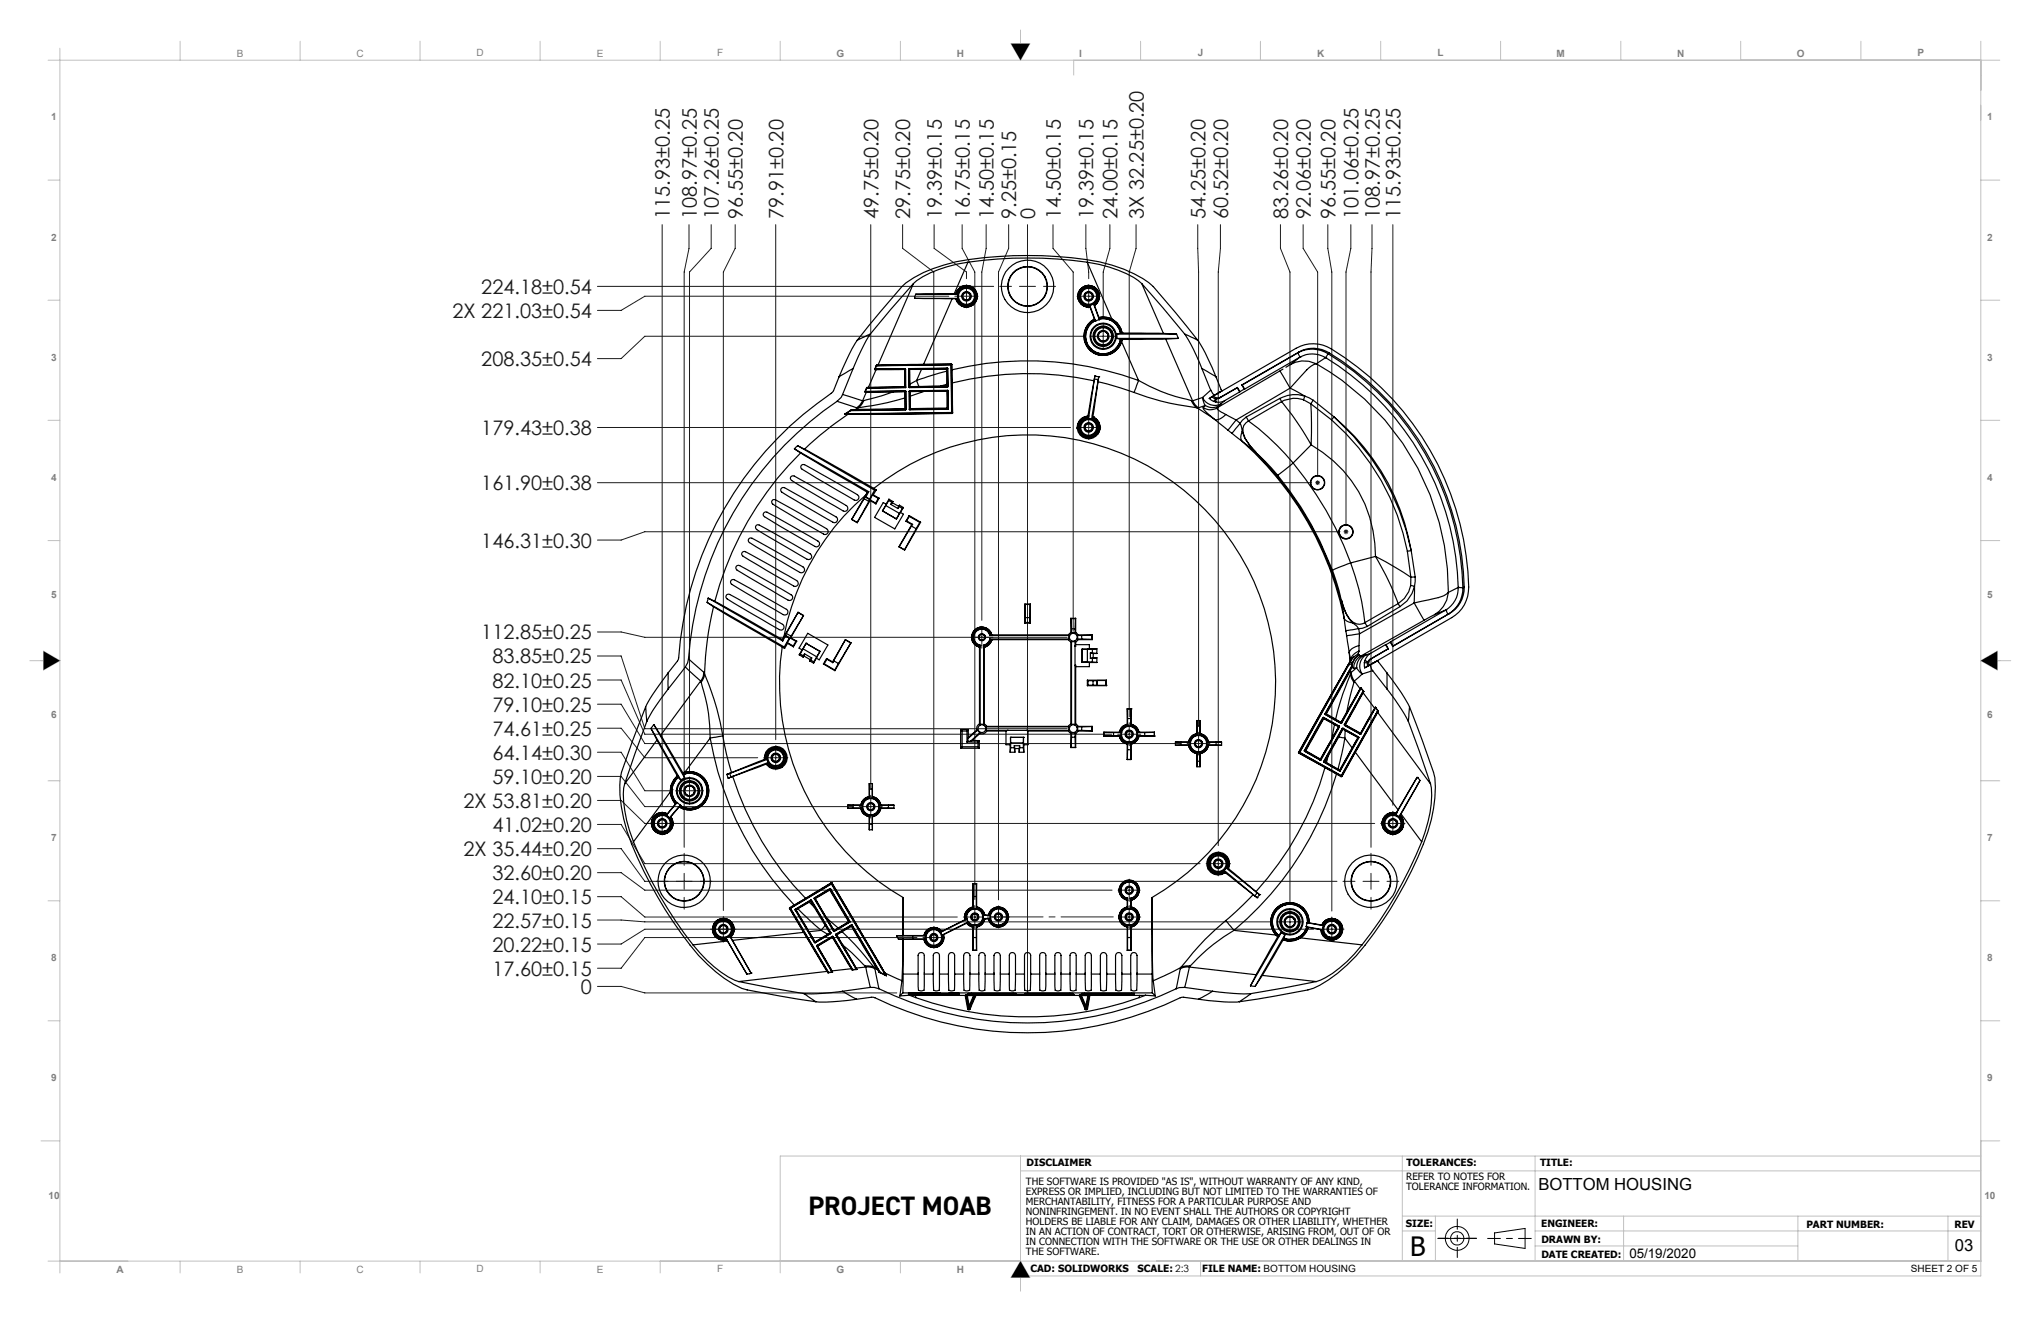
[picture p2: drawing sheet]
<svg xmlns="http://www.w3.org/2000/svg" width="432mm" height="279mm" viewBox="0 0 432 279" stroke-linecap="round" stroke-linejoin="round" font-family="sans-serif">
<defs><g id="words">
<g font-size="5.6">
<text x="171.1" y="257">PROJECT MOAB</text>
<text x="298.3" y="265.6">B</text>
</g>
<g font-size="4.2" fill="#191924">
<text x="141.7" y="46.3" transform="rotate(-90 141.7 46.3)">115.93±0.25</text>
<text x="147.4" y="46.3" transform="rotate(-90 147.4 46.3)">108.97±0.25</text>
<text x="152.1" y="46.3" transform="rotate(-90 152.1 46.3)">107.26±0.25</text>
<text x="157.1" y="46.3" transform="rotate(-90 157.1 46.3)">96.55±0.20</text>
<text x="165.7" y="46.3" transform="rotate(-90 165.7 46.3)">79.91±0.20</text>
<text x="185.8" y="46.3" transform="rotate(-90 185.8 46.3)">49.75±0.20</text>
<text x="192.6" y="46.3" transform="rotate(-90 192.6 46.3)">29.75±0.20</text>
<text x="199.2" y="46.3" transform="rotate(-90 199.2 46.3)">19.39±0.15</text>
<text x="205.2" y="46.3" transform="rotate(-90 205.2 46.3)">16.75±0.15</text>
<text x="210.3" y="46.3" transform="rotate(-90 210.3 46.3)">14.50±0.15</text>
<text x="215" y="46.3" transform="rotate(-90 215 46.3)">9.25±0.15</text>
<text x="219" y="46.3" transform="rotate(-90 219 46.3)">0</text>
<text x="224.4" y="46.3" transform="rotate(-90 224.4 46.3)">14.50±0.15</text>
<text x="231.3" y="46.3" transform="rotate(-90 231.3 46.3)">19.39±0.15</text>
<text x="236.4" y="46.3" transform="rotate(-90 236.4 46.3)">24.00±0.15</text>
<text x="242" y="46.3" transform="rotate(-90 242 46.3)">3X 32.25±0.20</text>
<text x="255" y="46.3" transform="rotate(-90 255 46.3)">54.25±0.20</text>
<text x="259.8" y="46.3" transform="rotate(-90 259.8 46.3)">60.52±0.20</text>
<text x="272.5" y="46.3" transform="rotate(-90 272.5 46.3)">83.26±0.20</text>
<text x="277.3" y="46.3" transform="rotate(-90 277.3 46.3)">92.06±0.20</text>
<text x="282.5" y="46.3" transform="rotate(-90 282.5 46.3)">96.55±0.20</text>
<text x="287.4" y="46.3" transform="rotate(-90 287.4 46.3)">101.06±0.25</text>
<text x="291.9" y="46.3" transform="rotate(-90 291.9 46.3)">108.97±0.25</text>
<text x="296.3" y="46.3" transform="rotate(-90 296.3 46.3)">115.93±0.25</text>
<text x="101.8" y="62.2">224.18±0.54</text>
<text x="95.7" y="67.2">2X 221.03±0.54</text>
<text x="101.8" y="77.4">208.35±0.54</text>
<text x="101.8" y="92">179.43±0.38</text>
<text x="101.8" y="103.7">161.90±0.38</text>
<text x="101.8" y="115.8">146.31±0.30</text>
<text x="101.8" y="135.2">112.85±0.25</text>
<text x="104.2" y="140.3">83.85±0.25</text>
<text x="104.2" y="145.4">82.10±0.25</text>
<text x="104.2" y="155.6">74.61±0.25</text>
<text x="104.2" y="150.5">79.10±0.25</text>
<text x="104.2" y="160.7">64.14±0.30</text>
<text x="104.2" y="165.8">59.10±0.20</text>
<text x="98.1" y="170.9">2X 53.81±0.20</text>
<text x="104.2" y="176">41.02±0.20</text>
<text x="98.1" y="181.1">2X 35.44±0.20</text>
<text x="104.2" y="191.2">24.10±0.15</text>
<text x="104.2" y="186.2">32.60±0.20</text>
<text x="104.2" y="196.2">22.57±0.15</text>
<text x="104.2" y="201.3">20.22±0.15</text>
<text x="104.2" y="206.4">17.60±0.15</text>
<text x="122.9" y="210.2">0</text>
</g>
<g font-size="3.5">
<text x="325.5" y="251.7">BOTTOM HOUSING</text>
<text x="413.6" y="264.7">03</text>
</g>
<text font-size="2.8" x="344.7" y="266">05/19/2020</text>
<g font-size="2.1" fill="#808080">
<text x="100.8" y="11.9">D</text>
<text x="151.8" y="11.8">F</text>
<text x="177" y="12">G</text>
<text x="202.4" y="12">H</text>
<text x="253.4" y="11.9">J</text>
<text x="304.2" y="11.8">L</text>
<text x="329.3" y="12">M</text>
<text x="354.8" y="12">N</text>
<text x="405.7" y="11.9">P</text>
<text x="50.1" y="12">B</text>
<text x="75.4" y="12">C</text>
<text x="126.3" y="12">E</text>
<text x="228.3" y="12">I</text>
<text x="278.6" y="12">K</text>
<text x="380.2" y="12">O</text>
<text x="10.8" y="25.5">1</text>
<text x="420.4" y="25.5">1</text>
<text x="10.8" y="50.9">2</text>
<text x="420.4" y="50.9">2</text>
<text x="10.8" y="76.3">3</text>
<text x="420.4" y="76.3">3</text>
<text x="10.8" y="101.7">4</text>
<text x="420.4" y="101.7">4</text>
<text x="10.8" y="126.5">5</text>
<text x="420.4" y="126.5">5</text>
<text x="10.8" y="151.9">6</text>
<text x="420.4" y="151.9">6</text>
<text x="10.8" y="177.9">7</text>
<text x="420.4" y="177.9">7</text>
<text x="10.8" y="203.2">8</text>
<text x="420.4" y="203.3">8</text>
<text x="10.8" y="228.7">9</text>
<text x="420.4" y="228.7">9</text>
<text x="10.3" y="253.5">10</text>
<text x="419.8" y="253.5">10</text>
<text x="24.6" y="269.2">A</text>
<text x="50.1" y="269.2">B</text>
<text x="75.4" y="269.2">C</text>
<text x="100.8" y="269.1">D</text>
<text x="126.3" y="269.2">E</text>
<text x="151.8" y="269">F</text>
<text x="177" y="269.2">G</text>
<text x="202.4" y="269.2">H</text>
</g>
<g font-size="2.1">
<text x="217.1" y="250.5">THE SOFTWARE IS PROVIDED &quot;AS IS&quot;, WITHOUT WARRANTY OF ANY KIND,</text>
<text x="217.2" y="246.7">DISCLAIMER</text>
<text x="297.5" y="249.6">REFER TO NOTES FOR</text>
<text x="297.5" y="251.7">TOLERANCE INFORMATION.</text>
<text x="297.5" y="246.7">TOLERANCES:</text>
<text x="325.8" y="246.7">TITLE:</text>
<text x="217.1" y="252.6">EXPRESS OR IMPLIED, INCLUDING BUT NOT LIMITED TO THE WARRANTIES OF</text>
<text x="217.1" y="254.8">MERCHANTABILITY, FITNESS FOR A PARTICULAR PURPOSE AND</text>
<text x="217.1" y="256.9">NONINFRINGEMENT. IN NO EVENT SHALL THE AUTHORS OR COPYRIGHT</text>
<text x="217.1" y="259">HOLDERS BE LIABLE FOR ANY CLAIM, DAMAGES OR OTHER LIABILITY, WHETHER</text>
<text x="217.1" y="261.1">IN AN ACTION OF CONTRACT, TORT OR OTHERWISE, ARISING FROM, OUT OF OR</text>
<text x="217.1" y="263.2">IN CONNECTION WITH THE SOFTWARE OR THE USE OR OTHER DEALINGS IN</text>
<text x="297.5" y="259.6">SIZE:</text>
<text x="326.1" y="259.6">ENGINEER:</text>
<text x="326.1" y="262.9">DRAWN BY:</text>
<text x="382.2" y="259.8">PART NUMBER:</text>
<text x="413.5" y="259.8">REV</text>
<text x="217.1" y="265.3">THE SOFTWARE.</text>
<text x="218" y="269">CAD: SOLIDWORKS</text>
<text x="240.7" y="269">SCALE: 2:3</text>
<text x="254.4" y="269">FILE NAME: BOTTOM HOUSING</text>
<text x="326.1" y="266.1">DATE CREATED:</text>
<text x="404.3" y="269">SHEET 2 OF 5</text>
</g>
</g></defs>
<g fill="none" stroke="#000" stroke-width=".21">
<path d="M304.2 261.9h8.1M316.2 260.8l6.5-1v4.3l-6.5-1z"/>
<circle cx="308.3" cy="261.9" r="2.52"/>
<circle cx="308.3" cy="261.9" r="1.41"/>
</g>
<g fill="none" stroke="#191924" stroke-width=".21">
<path d="M140.1 47.5v122.9M145.8 47.5v5l-1.1 5v121.7M150.5 47.5v5l-4.6 5v105.6M155.5 47.5v5l-2.5 5v135.1M164.1 47.5v109M184.2 47.5v119.4M191 47.5v5l6.6 5v137.2M197.6 47.5v5l6.9 5v1.4M203.6 47.5v5l2.6 5v132.8M208.6 47.5v5l-.9 5v73.7M213.4 47.5v5l-2.2 5v132.8M217.4 47.5v162.5"/>
<path d="M222.8 47.5v5l4.2 5v76M229.7 47.5v5l.6 5v1.4M234.8 47.5v5l-1.4 5v9.6M240.3 47.5v5l-1.4 5v94.1M253.4 47.5l.2 10v96.1M258.2 47.5v5l-.5 5v121.4M270.9 47.5v5l2 5v133.5M275.7 47.5v5l3.1 5v43.3M280.9 47.5v5l.9 5v135.2M285.8 47.5v5l-1 5v53.7M290.3 47.5v5l-.2 5v121.7M294.7 47.5v122.8"/>
<path d="M126.4 60.6h83.8M200.7 62.7h-64.3l-5 3h-5M202 62.7h4.9M204.5 60.2v4.9M211.5 60.6h2.5M215.7 60.6h3.4M220.8 60.6h2.5M227.9 62.7h4.9M229.4 71.1h-93l-5 4.7h-5M230.3 60.2v4.9M230.6 71.1h5.5M233.4 68.4v5.5"/>
<path d="M126.4 90.4h100.1M227.8 90.4h5.1M230.3 87.8v5.2M126.4 102.1h151.1M278.3 102.1h1M278.4 101.7l.7 .7M278.8 101.6v1M279.1 101.7l-.7 .7M283.5 112.5h-147.1l-5 1.7h-5M284.3 112.5h1M284.4 112.1l.7 .7M284.8 112v1"/>
<path d="M285.1 112.1l-.7 .7M126.4 133.7h5l5 1.1h89.4M126.4 138.7h5l5 15.4h89.4M207.7 132.5v4.6M126.4 148.9h5l5 8.4h113.5M126.4 143.8h5l5 11.5h98.8M126.4 159.1h5l5 8.2h5.3M126.4 154h5l5 6.3h23.9M164.1 157.7v5.1M236.5 155.3h4.8M238.9 152.9v4.8M251.1 157.3h4.9"/>
<path d="M253.6 154.9v4.8M126.4 179.5h5l5 6.9h146.5M126.4 169.3h5l5 4.9h154.4M126.4 174.4h5l5 8.3h117.5M126.4 164.2h5l5 6.4h44.1M140.1 171.7v4.9M142.9 167.3h5.9M145.9 164.3v5.9M161.6 160.3h5.1M181.8 170.6h4.9M184.2 168.2v4.8M292.1 174.2h5.2"/>
<path d="M294.7 171.6v5.1M126.4 194.6h5l5 .4h132.5M126.4 184.6h5l5 3.7h98.9M126.4 189.7h5l5 4.3h66.1M144.7 180.5v2.5M144.7 184.7v3.4M144.7 189.8v2.5M153 193.9v5.3M194 198.3h-57.6l-5 6.5h-5M195.3 198.3h4.5M197.6 196v4.6M203.8 194h4.1"/>
<path d="M206.2 191.5v4.9M208.9 194h4.7M211.2 191.6v4.7M236.5 188.3h4.7M237.2 194h4.1M238.9 185.9v4.7M238.9 191.5v4.9M255.2 182.7h5.1M257.7 180.1v5.1M270.2 195h5.5M272.9 192.2v5.5M277.9 196.5h-141.5l-5 3.2h-5"/>
<path d="M279.2 196.5h5.1M281.8 194v5.1M284.1 186.4h2.6M288.4 186.4h3.3M290.1 180.5v2.5M290.1 184.7v3.4M290.1 189.8v2.5M293.4 186.4h2.5M126.4 208.6h5l5 1.4h53.3"/>
<circle cx="284.8" cy="112.5" r="1.42"/>
</g>
<path d="M308.3 266v-8.2M312.4 261.9h-8.2" fill="none" stroke="#000" stroke-width=".21" stroke-dasharray="15.2 1.3 1.3 1.3" stroke-dashoffset="13.1"/>
<path d="M314.7 261.9h9.3" fill="none" stroke="#000" stroke-width=".21" stroke-dasharray="15.2 1.3 1.3 1.3" stroke-dashoffset="12.5"/>
<g fill="none" stroke="#c0c0c0" stroke-width=".21">
<path d="M10.2 12.7h412.9M12.7 10.2v259M38.1 8.7v4M63.5 8.7v4M88.9 8.7v4M114.3 8.7v4M139.7 8.7v4M165.1 8.7v4M190.5 8.7v4M213.9 9.2h4l-2 3.5zM215.9 6.3v6.4M227.2 12.7v3.2"/>
<path d="M241.3 8.7v4M266.7 8.7v4M292.1 8.7v4M317.5 8.7v4M342.9 8.7v4M368.3 8.7v4M393.7 8.7v4M419.1 8.7v261.2h-203.2M10.2 38.1h2.5M419.1 38.1h4M10.2 63.5h2.5M419.1 63.5h4"/>
<path d="M10.2 88.9h2.5M419.1 88.9h4M10.2 114.3h2.5M419.1 114.3h4M6.3 139.7h6.4M9.2 137.7l3.5 2-3.5 2zM419.1 139.7h6.3M419.1 139.7l3.5-2v4zM10.2 165.1h2.5M419.1 165.1h4M10.2 190.5h2.5M419.1 190.5h4"/>
<path d="M10.2 215.9h2.5M419.1 215.9h4M8.7 241.3h4M215.9 247.7h203.2M215.9 244.5v28.6M296.7 244.5v22.2M296.7 257.2h122.4M303.7 257.2v9.5M324.8 244.5v22.2M343.5 257.2v9.5M380.4 257.2v9.5M412.1 257.2v9.5"/>
<path d="M419.1 244.5h-254v24.7M419.1 241.3h4M10.2 266.7h408.9M38.1 266.7v2.5M63.5 266.7v2.5M88.9 266.7v2.5M114.3 266.7v2.5M139.7 266.7v2.5M190.5 266.7v2.5M215.9 266.7l2 3.5h-4zM254 266.7v3.2M296.7 260.4h7"/>
<path d="M324.8 263.5h55.6M324.8 260.4h94.3"/>
</g>
<path d="M215.9 9.2v3.5l2-3.5zM213.9 9.2l2 3.5v-3.5zM9.2 137.7v2h3.5zM9.2 139.7v2l3.5-2zM419.1 139.7h3.5v-2zM419.1 139.7l3.5 2v-2zM215.9 266.7v3.5h2zM215.9 266.7l-2 3.5h2z" fill-rule="evenodd" fill="#000"/>
<path d="M235.5 193.9h-25.9" fill="none" stroke="#191924" stroke-width=".21" stroke-dasharray="15.2 1.3 1.3 1.3" stroke-dashoffset="4.2"/>
<g fill="none" stroke="#000" stroke-width=".25">
<path d="M193.3 60l-9.2 10.6M193.3 60l-7.5 17.2M204.8 55.5a90.6 90.6 0 0 1 25.2 0M204.8 55.5a25.9 25.9 0 0 0-10.9 3.9l-.6 .6M204.8 55.5l-2.9 6.7M230 55.5a25.8 25.8 0 0 1 10.8 3.8l.7 .7M230 55.5l5.2 12M241.5 60l9.1 10.6M241.5 60l4.6 10.5M177.5 79.7l-1.4 3.2a74.7 74.7 0 0 0-32.6 56.6l-2.1 2.8M180.5 78l-3 1.7M180.5 78l-2.2 5.4"/>
<path d="M181.4 72l-1.8 3-2.1 4.7M181.4 72a182.3 182.3 0 0 1 10.3-12.2 30.4 30.4 0 0 1 13.3-4.9 88.7 88.7 0 0 1 27.6 .5 24.8 24.8 0 0 1 11.4 5.2l4.6 5.4 4.8 6M184.1 70.6l-2.7 1.4M184.1 70.6l-1.8 3.3-1.8 4.1M185 78.2h.3M185.1 78l-.1 .2M185.1 78v.1M185.1 78.1l-.1 .1M185.1 78.1h.3M185.1 78.1h.1M185.3 78.2l-1.6 3.7M185.4 77.4h.1"/>
<path d="M185.4 78.1l-.1 .1M185.4 77.4l-.3 .6M185.4 77.4l-.3 .7M185.5 77.2l-.1 .2M185.5 77.2v.1M185.5 77.3l-.1 .1M185.8 77.2v.1M185.8 77.2h-.3M185.8 77.3h-.3M191.4 78.1l.1 .1M191.4 78.1h-6M191.4 78.1l-6.1 .1"/>
<path d="M191.4 78.1h.1M191.4 78.1v3.7M191.5 78l.1 .1M191.5 78h.1M191.5 78.2v3.6M191.5 78l-6.4 .1M191.5 78v.1M191.5 78l-.1 .1M191.5 78.1h.1M191.5 78.1l.1 3.8M191.5 78.1v.1M191.6 78.1v3.8"/>
<path d="M192.3 78.1h.1M192.3 78.1v3.7M192.3 78.1l.1 3.7M192.4 78l-.1 .1M192.4 78h.1M192.4 78.1v3.1M192.4 78.1h.1M192.4 78l.1 .1M192.4 78.1l.1 3.1M192.4 78.1h2.5M192.5 78.1h-.1M193.5 63.1l7.9 .1"/>
<path d="M193.5 63.1h.1M193.5 63.1h9.1M193.7 62.2l-.2 .9M193.7 62.2h8.9M194.9 78.1h-2.4M194.9 78.1h.1M194.9 78.1l-1 2.4M195.4 77.1l-9.6 .2M195.4 77l-9.6 .2M195.4 77v.1M200.3 78l.1 .1M200.3 78.5v2.8"/>
<path d="M200.3 78.5h.1M200.3 78.5l-6.4 2M200.3 78v.1M200.3 78.1h.1M200.3 78l-5.4 .1M200.3 78.1h-5.4M200.3 78.1v.4M200.4 77.9l.1 .1M200.4 77.9h.1M200.4 77.9l-8 .1M200.4 77.9v.1M200.4 77.9l-.1 .1"/>
<path d="M200.4 78.1v.4M200.4 78.5v2.8M200.4 78h.1M200.4 78l.1 3.7M200.4 78v.1M200.5 78l.1 3.7M201.2 77.1v.1M201.2 77.2h.1M201.2 77.1l.1 .1M201.2 77.2l-15.8 .2M201.2 77.2l.1 10M201.2 77.1l-15.7 .2"/>
<path d="M201.3 77h.1M201.3 77l.1 .1M201.3 77.2l.1 10M201.3 77l-.1 .1M201.3 77v.1M201.3 77l-5.9 .1M201.3 77h-5.9M201.3 78.2l.1 2.8M201.3 78.2h.1M201.3 77.1h.1M201.3 77.1v.1M201.3 77.1v1.1"/>
<path d="M201.4 77.1v1.1M201.4 78.2v2.8M201.4 78.2a68.3 68.3 0 0 1 39.5 2.3M201.4 63.2l-6 13.8M201.4 63.2h1.2M201.9 62.2h-8.2M201.9 62.2h.7M202.2 63.2h.1M202.2 62.2a2.3 2.3 0 0 1 3.6-1.4 2.3 2.3 0 0 1 0 3.8 2.3 2.3 0 0 1-3.6-1.4M202.2 62.2h.1M202.4 62.2a2.11 2.11 0 0 1 3.3-1.3 2.11 2.11 0 0 1 0 3.5 2.11 2.11 0 0 1-3.3-1.2M202.6 62.2h.1"/>
<path d="M202.6 62.2a1.97 1.97 0 0 1 3-1.1 1.97 1.97 0 0 1 0 3.2 1.97 1.97 0 0 1-3-1.1M202.6 63.2h.1M202.6 62.2v.9M202.6 63.1v.1M228.2 62.6a2.1 2.1 0 0 1 2.1-2 2.1 2.1 0 0 1 2.1 2M228.2 62.6v.1M228.2 62.7a2.11 2.11 0 0 0 2.3 2M228.2 62.7v.1M228.2 62.6v.2M228.2 62.8l.2 .2M228.2 62.8h.1M228.2 62.6h.1"/>
<path d="M228.2 62.6l.1 .1M228.3 62.7h.2M228.3 62.7l.2 .3M228.3 62.7h.1M228.3 62.7l-.1 .1M228.4 62.3l-.2 .3M228.4 63a1.96 1.96 0 0 0 2.1 1.6M228.4 62.3a1.95 1.95 0 0 1 1.9-1.6 1.95 1.95 0 0 1 1.9 1.6M228.4 63h.1M228.4 62.3h.1M228.5 62.7l.1 .3M228.5 62.3l-.2 .4"/>
<path d="M228.5 62.3h.1M228.5 62.7h-.2M228.5 62.3a1.87 1.87 0 0 1 1.8-1.5 1.87 1.87 0 0 1 1.9 1.5M228.5 63a1.87 1.87 0 0 0 1.8 1.6 1.87 1.87 0 0 0 1.9-1.6M228.6 63a1.71 1.71 0 0 0 1.7 1.4 1.71 1.71 0 0 0 1.7-1.4M228.6 62.3l-.1 .4M228.6 62.3a1.71 1.71 0 0 1 1.7-1.3 1.71 1.71 0 0 1 1.7 1.3M228.6 63h-.1M230.5 64.6h.1M230.5 64.6l.1 .3M230.5 64.6l1.3 3.3M230.6 64.9l.9 2.6"/>
<path d="M231.4 64.2l-.9 .4M231.4 64.2v.1M231.4 64.2l1.2 3.4M231.4 64.3l.2 .3M231.4 64.3h.1M231.5 64.3v.1M231.5 64.4l.1 .2M231.5 67.5a4.1 4.1 0 0 0-.7 6.7 4.1 4.1 0 0 0 6.5-2M231.5 67.5a4.1 4.1 0 0 0-.5 6.9 4.1 4.1 0 0 0 6.4-2.6M231.5 67.5l.2 .3M231.5 67.5l.1 .2M231.6 64.6a2.3 2.3 0 0 0 0-3.8 2.3 2.3 0 0 0-3.5 1.3 2.3 2.3 0 0 0 2.5 2.8"/>
<path d="M231.6 64.6l.9 2.6M231.6 67.7a3.9 3.9 0 0 0-.5 6.5 3.9 3.9 0 0 0 6.1-2.4M231.6 67.7l.1 .1M231.6 79.6h.1M231.6 79.6l-.1 .9M231.6 79.6l-.1 .6M231.6 79.6l.8 .1M231.7 67.8a3.7 3.7 0 0 0-.5 6.3 3.7 3.7 0 0 0 5.9-2.3M231.7 67.8h.1M231.7 67.8l.1 .1M232 62.3l.1 .4M232 63h.2"/>
<path d="M232.1 62.7l-.1 .3M232.1 62.7h.2M232.2 62.3l.1 .4M232.2 62.3h-.2M232.2 62.3h.1M232.2 63h.1M232.2 62.3l.2 .3M232.2 63l-.2 .7-.6 .6M232.3 63l-.3 .7-.5 .6M232.3 62.3l.1 .3M232.3 62.7l-.1 .3M232.3 62.7h.1"/>
<path d="M232.3 62.7l.1 .1M232.4 62.6v.2M232.4 62.8l-.2 .2M232.4 62.6l-.1 .1M232.4 62.8h.1M232.4 62.6h.1M232.4 62.7a2.08 2.08 0 0 1-.9 1.7M232.4 62.6v.1M232.4 62.8l-.1 .2M232.4 62.7v.1M232.4 79.7h.1M232.4 79.7l-.1 1.1"/>
<path d="M232.4 79.7l-.1 .6M232.5 67.2l.1 .3a3.6 3.6 0 0 1 2.8 .5M232.5 67.2a4.1 4.1 0 0 1 4.9 3.2M232.5 67.2a4.3 4.3 0 0 1 2.7 .3M232.5 67.2l.1 .1a3.9 3.9 0 0 1 4.6 3.1M232.6 67.6l-.8 .3M232.6 67.6v-.1a4 4 0 0 1 2.8 .5M235.2 67.5l1.1 .8 .8 1.1 .3 1M235.4 68a3.8 3.8 0 0 1 1.7 2.4M235.4 68l.7 .6 .7 1.1 .3 .7M235.4 68h.1M236.3 70.7v.9"/>
<path d="M236.3 71.6l.8 .2M236.3 70.7h12.6M236.3 71.6h13M237.1 70.4h.1M237.1 71.8h.1M237.1 70.4l-.8 .3M237.1 70.4h.3M237.1 71.8h.3M237.3 72.2l3.6 8.3M237.4 70.4l8.7 .1M237.4 70.4h.1M237.4 71.8h.1"/>
<path d="M237.4 71.8l-.1 .4M246.1 70.5l2.8 .2M246.6 71.7l-9.2 .1M246.6 71.7l5.7 13.1M248.9 70.7l.4 .9M249.3 71.6l-2.7 .1M250.6 70.6l1.9 3.3 1.8 4.1M250.6 70.6l2.8 1.4M253.4 72l1.6 2.6 2.2 5.1M254.3 78l2.9 1.7M254.3 78l1.9 4.5M257.2 79.7l1.3 3"/>
<path d="M270.8 78.5l2.1 3.6M271.4 78.1l-13.9 8.2M273 77.1l-.9 .6M274.6 74.6a6.2 6.2 0 0 1 6.4 .2M274.6 74.6l.4 .9M274.8 74.5a6.2 6.2 0 0 1 6.4 .1M274.8 74.5l-12.1 6.9M274.8 74.5l-.2 .1M275 75.5h.1M275 75.5a5.5 5.5 0 0 1 5.5 .1M275 75.5l-11.7 6.8M275 75.5l-2 1.6"/>
<path d="M278.5 76.9a5.7 5.7 0 0 0-5.5 .2M278.5 76.9a55.2 55.2 0 0 1 27.9 48.4M278.5 76.9a5 5 0 0 0-2.7 2.1l-2.9 3.1M280.5 75.6h.1M280.5 75.6a58.9 58.9 0 0 1 28 48.6M280.5 75.6l-2 1.3M281 74.8a59.9 59.9 0 0 1 28.5 49.5M281 74.8l-.5 .8M281.2 74.6a59.9 59.9 0 0 1 28.6 49.6M281.2 74.6l-.2 .2M168.1 94.9l1.3 .9M168.1 94.9l15.7 9.1"/>
<path d="M168.7 94.3l-.6 .6M168.7 94.3l1.5 .7M168.7 94.3l16.3 9.4M169.4 95.8a68.4 68.4 0 0 0-18.2 31.4M169.4 95.8l14.1 8.3M169.5 98.4l.3-.2 .4 .1 11.2 6.3a.66 .66 0 0 1 .2 .9 .66 .66 0 0 1-.9 .3l-11-6.6-.3-.4zM170.2 95l14.7 8.3M177.1 84.9a71.9 71.9 0 0 0-31.4 54.4M177.1 84.9l4.1 1.4M178.3 83.4l4.2 1.4M178.3 83.4l-.3 .6-.9 .9M178.7 87.6h.7"/>
<path d="M178.8 87.6h-.1M178.8 87.6h.6M178.9 87.5l-.2 .1M178.9 87.5h.1M178.9 87.5l-.1 .1M179.4 87.6a72.4 72.4 0 0 0-9.2 7.4M179.4 87.6h.1M179.9 86.8l-1 .7M179.9 86.8l.1 .1M180 86.9l-1.1 .6M180.2 86.6h.7M180.2 86.6l-.3 .2"/>
<path d="M180.2 86.6v.2M180.2 86.8l-.2 .1M180.9 86.6l.1 .1M181 86.7l-.8 .1M181.2 86.3h.3M181.5 86.3l-.6 .3M182.5 84.8l-.5 .8-.8 .7M182.7 84.7a2.84 2.84 0 0 1-1.2 1.6M182.7 84.7l-.2 .1M183 82.9h.3M183 82.8v.1M183 82.8h.1"/>
<path d="M183.1 82.8l-.1 .1M183.1 82.8l.2 .1M183.1 82.8h.1M183.3 82.1h.1M183.3 82.9h.1M183.3 82.9h5.6M183.3 82.1l-.3 .7M183.3 82.9l-.8 1.9M183.4 82.1l-.3 .7M183.4 82l-.1 .1M183.4 82l.1 .1M183.5 82.1h-.1"/>
<path d="M183.7 81.9l.1 .1M183.7 81.9l-.3 .1M183.8 82l-.3 .1M188.9 82.8l-5.6 .1M188.9 82.8v.1M188.9 82.9l-6.2 1.8M191.4 81.8l-7.7 .1M191.4 81.8v.1M191.4 81.8h.1M191.4 81.9l-7.6 .1M191.4 81.8l.1 .1M191.4 81.9h.1"/>
<path d="M191.5 82.8v.1M191.5 84.2l-3.8 1-6.2 1.1M191.5 82.8l-2.6 .1M191.5 82.8v1.4M191.5 84.2v2.2M191.5 86.4l-10.6 .2M191.5 86.4v.1M191.5 82.8h.1M191.5 84.2h.1M191.5 86.4l.1 .1M191.5 81.9v.1M191.5 82.8h-2.6"/>
<path d="M191.5 86.5l-10.5 .2M191.5 86.5l.1 .1M191.5 82.7l.2 .1M191.5 82h.1M191.5 82.7h.1M191.5 81.8v.1M191.5 82.9v1.3M191.5 82.7l-8.4 .1M191.5 82l-8.1 .1M191.5 82l-8 .1M191.5 82.7l.1 .1M191.5 81.8l.1 .1"/>
<path d="M191.5 82.7v.1M191.5 81.8h.1M191.5 84.2l.1 2.3M191.6 86.6v.1M191.6 81.9h.1M191.6 86.5h-.1M191.6 86.6l-11.4 .2M191.6 86.7l-11.6 .2M191.6 81.9l-.1 .1M191.6 86.5v.1M191.6 82.8h.1M191.6 82.8v3.8"/>
<path d="M191.6 82.8l-.1 .1M191.6 86.6h.1M191.7 82.8v3.8M191.7 86.6l-.1 .1M192.3 81.8l.1 .2M192.3 81.8h.1M192.3 82.8h.1M192.3 82.8l.1 3.8M192.4 86.6l.1 .1M192.4 86.6h.1M192.4 81.8v.1M192.4 82.8v3.8"/>
<path d="M192.4 82.8v.1M192.4 82.7h.1M192.4 82.7l-.1 .1M192.4 81.9v.1M192.4 81.8h.1M192.4 82.9l.1 1M192.4 81.2h.1M192.4 82.7v.1M192.4 82.7l.1 .1M192.4 81.2v.6M192.5 83.9v2.6M192.5 86.6v.1"/>
<path d="M192.5 82.8l-.1 .1M192.5 81.2v.6M192.5 81.8h-.1M192.5 81.8h.1M192.5 82.8h.1M192.5 82.8v1M192.5 83.8v.1M192.5 83.8l.1 2.6M192.5 81.8l-.1 .1M192.5 81.8h1.9M192.5 86.5h.1M192.5 86.5l-.1 .1"/>
<path d="M192.6 86.4l-.1 .1M192.6 86.4v.1M192.6 86.5l-.1 .1M193.9 80.5l.5 1.2M193.9 80.5l-1.4 .7M194.4 81.7l-1.9 .1M194.4 81.7v.1M194.8 82.8h-2.3M194.8 82.8h.1M194.8 82.8v.2M194.8 82.8h.7M194.8 83l-2.3 .8"/>
<path d="M195.5 82.8h-.7M195.5 82.8h.1M195.5 82.8l-.7 .2M199 81.8h-4.6M199 81.6l-4.6 .1M199 81.6v.2M199 81.6h1.3M200.3 81.3h.1M200.3 81.3l-1.3 .3M200.3 82.7l-4.8 .1M200.3 82.7l.1 3.6M200.3 82.7h.1"/>
<path d="M200.3 81.6l.1 .1M200.3 81.3v.3M200.3 82.7l.1 .1M200.4 82.7v.1M200.4 86.4l-7.8 .1M200.4 82.7l-4.9 .1M200.4 86.3l-7.8 .1M200.4 86.3v.1M200.4 86.4l.1 .1M200.4 81.7v.1M200.4 81.7l-1.4 .1M200.4 81.7h.1"/>
<path d="M200.4 81.3v.4M200.4 82.6h.1M200.4 82.6l.2 .1M200.4 81.8v.1M200.4 86.4h.1M200.4 82.8v3.6M200.4 82.6l-8 .1M200.4 81.9l-8 .1M200.4 81.8l-8 .1M200.4 82.6l.1 .1M200.4 86.4l.2 .1M200.4 82.6v.1"/>
<path d="M200.5 81.7h.1M200.5 86.5v.1M200.5 82.7h.1M200.5 86.6l-8 .1M200.5 86.5l-8 .1M200.5 81.7l-.1 .1M200.5 82.7l.1 3.8M200.5 82.7l-.1 .1M200.6 86.5h.1M200.6 86.5h-.1M200.6 81.7l-.2 .2M200.6 82.7v3.8"/>
<path d="M200.6 86.5l-.1 .1M201.3 87.2v.1M201.3 87.2h.1M201.3 87.3l-22.5 .3M201.3 87.2l-22.4 .3M201.3 87.3l.1 .1M201.4 87.2l-.1 .1M201.4 81l.1 6.3M201.4 87.2l.1 .1M201.4 87.4l-22 .2M201.4 87.5l-22 .1M201.4 87.4v.1"/>
<path d="M201.4 81h.1M201.5 87.3l-.1 .1M201.5 87.3l-.1 .2M201.5 87.3h.1M227.9 90.6a2.43 2.43 0 0 0 1.8 2.1 2.43 2.43 0 0 0 2.6-1M230.1 88a2.38 2.38 0 0 0-2.2 2.6M230.1 88h.1M230.1 88a2.42 2.42 0 0 0-2.2 2.6M230.1 88v.1M230.1 88.3a2.08 2.08 0 0 0-1.7 3 2.08 2.08 0 0 0 3.4 .6 2.08 2.08 0 0 0-.6-3.4M230.1 88.3l.2 .2M230.1 88.1a2.28 2.28 0 0 0-1.8 3.3 2.28 2.28 0 0 0 3.7 .5 2.28 2.28 0 0 0-.8-3.6"/>
<path d="M230.1 88.1h.1M230.2 88h-.1M230.2 88h.1M230.2 88l-.1 .3M230.3 88.5l.6 .1M231.2 88.5l-.3 .1M231.2 88.2h.1M231.2 88.2v.3M231.2 88.3h.1M231.3 88.2a2.42 2.42 0 0 1 1 3.5M231.3 88.2a2.44 2.44 0 0 1 1 3.5M231.3 88.2h.1"/>
<path d="M231.3 88.2l-.1 .1M231.5 80.5a65.4 65.4 0 0 0-30.1 .5M231.5 80.5l-1.3 7.5M231.5 80.2l-1.2 8.3M231.5 80.2l.8 .1M232.3 80.8l-1.1 7.4M232.3 80.8l2.9 .7 4.7 1.5M232.3 80.3l-1.4 8.3M239.9 83a55.6 55.6 0 0 0 13.4 3.3M240.9 80.5a38 38 0 0 0 11.2 4.2M240.9 80.5l-1 2.5M252.1 84.7a3 3 0 0 0 1.2 1.6"/>
<path d="M252.1 84.7l.2 .1M252.3 84.8l.5 .8 .8 .7M253.3 86.3l3.7 2.4M253.3 86.3h.3M254.4 84.1l-2.1 .7M254.4 84.1a2.77 2.77 0 0 0 4 1.3M254.4 84.1a2.55 2.55 0 0 0 .6 1.7M254.6 86.2a2.68 2.68 0 0 0 2.9 .1M254.6 86.2a1.56 1.56 0 0 0 .8 1.2l1.6 1.3M255 85.8a2.74 2.74 0 0 0 2.9 0M255 85.8l-1.4 .5M255 85.8l-.4 .4"/>
<path d="M255.8 84.3l1 .6M256.2 82.5l.7 1.1M256.2 82.5l-1.8 1.6M256.4 83.9a1.21 1.21 0 0 0 1.6 .3M256.4 83.9l-.6 .4M256.7 83.8l-.3 .1M256.7 83.8a1.37 1.37 0 0 0 1.5 .2M256.8 84.9l.4 .1M256.8 84.9l.4-.6v.7M256.9 83.6l-1.1 .7M257 88.7l2.8 2.3M257.5 86.3l.2 .4 1.6 1"/>
<path d="M257.6 83.3l16.6-9.6a7.3 7.3 0 0 1 7.5 .1 60.6 60.6 0 0 1 29 51.3 7 7 0 0 1-3.6 5.5l-16.6 9.7M257.9 85.8l-.4 .5M258.2 84l-.2 .2M258.4 85.4l-.5 .4M258.5 82.7l-1.8 1.1M258.5 82.7l-1.6 .9M259.1 84.7a2.67 2.67 0 0 1-1.9 .3M259.1 84.7l-.7 .7M259.3 87.7l2.2 1.1M259.3 87.7a2.47 2.47 0 0 1-2.3 1M259.8 91l.8 .7M260.6 91.7l2.1 1.6"/>
<path d="M261.5 88.8l-1.7 2.2M261.5 88.8l.9 .7M261.8 82l-3.8 2.2M261.8 82l.5 .9M261.8 82l-3.6 2M261.8 82l.5 .8M261.8 82h.1M262.3 82.9l-3.2 1.8M262.3 82.8v.1M262.4 89.5l.4 1.7M262.4 89.5l-1.8 2.2M262.7 81.4l.5 .9"/>
<path d="M262.7 81.4l.6 .9M262.7 93.3a68.8 68.8 0 0 1 21.7 37.4M262.7 93.3l2 1.5M262.8 91.2l.5 1.4 1.2 1.7M262.8 91.2a2.05 2.05 0 0 0-.1 2.1M263.2 82.3l-.9 .5M263.2 82.3h.1M263.7 88.2l-.9 .7-.4 .6M263.7 88.2l.4 .8M264.1 89a52.2 52.2 0 0 1 9.5 8.9M264.1 89a2.1 2.1 0 0 0-1.1 2.5l.5 1.4 1 1.4 1.1 1.3M264.5 94.3l1.1 1.3"/>
<path d="M264.5 94.3l.2 .5M264.7 94.8h.1M264.7 94.8l.9 .8M264.7 94.8a45.4 45.4 0 0 1 5.6 5.7M264.7 94.8a69 69 0 0 1 19.3 33.5M270.8 84.3l.3 .6M270.8 84.3l-7.1 3.9M271.1 84.9l-7 4.1M271.1 84.9a62.2 62.2 0 0 1 6.3 9.2M272.9 82.1l3.1 1.7M272.9 82.1l-11.4 6.7M273.6 97.9l-3.3 2.6"/>
<path d="M273.6 97.9a72.3 72.3 0 0 1 12.1 21.2M275.8 84.6a5.6 5.6 0 0 0-4.7 .3M275.8 84.6l1.5 .8M276 83.8l1.8 .9M276 83.8l-.2 .8M276 83.8a6.6 6.6 0 0 0-5.2 .5M277.3 85.4l.2 3.9-.1 4.8M277.3 85.4l4.4 3.4M277.4 94.1a26.6 26.6 0 0 1 13.6 23.6M277.4 94.1l-3.8 3.8M277.8 84.7l-.5 .7M277.8 84.7l4.4 3.5"/>
<path d="M281.7 88.8a49.3 49.3 0 0 1 16 27.8M282.2 88.2a47.3 47.3 0 0 1 16.4 28.3M282.2 88.2l-.5 .6M282.2 88.2a51.5 51.5 0 0 1 16.4 28.3M155.8 119.8l.4-.2h.3l10.9 6.2a.65 .65 0 0 1 .2 .9 .65 .65 0 0 1-.9 .2l-10.8-6.3-.2-.5zM157.1 116.8l.4-.2 .2 .1 10.9 6.1a.66 .66 0 0 1 .2 .9 .66 .66 0 0 1-.9 .2l-10.7-6.3a.52 .52 0 0 1-.1-.8zM158.4 113.9l.5-.1h.2l10.8 6.1a.67 .67 0 0 1 .2 .9 .67 .67 0 0 1-.9 .3l-10.7-6.3-.2-.5zM160 111.1l.3-.1 .3 .1 10.8 6a.66 .66 0 0 1 .2 .9 .66 .66 0 0 1-.9 .3l-10.6-6.3-.3-.4zM161.6 108.5l.4-.2h.2l10.8 6.1a.65 .65 0 0 1 .3 .9 .65 .65 0 0 1-.9 .3l-10.7-6.3-.2-.4zM163.4 105.8l.7-.1 10.8 6.1a.65 .65 0 0 1 .2 .9 .65 .65 0 0 1-.9 .3l-10.7-6.4-.2-.4zM165.2 103.4l.3-.2h.5l10.9 6.1a.66 .66 0 0 1 .2 .9 .66 .66 0 0 1-.9 .3l-10.8-6.4-.2-.4zM167.4 100.8l.6-.1 11 6.2a.66 .66 0 0 1 .3 .9 .66 .66 0 0 1-.9 .3l-10.9-6.5-.3-.4z"/>
<path d="M180.2 109.9h.1M180.2 109.9l1.2 .7M180.2 109.9l1.1 .6M181.3 110.5l.1 .1M182.8 105.5l-2.6 4.4M182.8 105.5l1 .5M183.1 105.1l.9 .6M183.1 105.1l-.3 .4M183.2 104.7a52 52 0 0 0-17.4 30M183.2 104.7l-3 5.2M183.2 105.1h-.1M183.2 105.1l.8 .5"/>
<path d="M183.5 104.1l-.3 .6M183.8 106l-2.5 4.5M183.8 104l-.3 .1M183.8 104l-.6 1.1M184 105.6v.1M184 105.7l.1 .2M184 105.7l1.2 .7M184 105.7l-.2 .3M184.1 105.9l-2.7 4.7M184.1 105.9l1.2 .7M184.6 104.7l-.6 1M184.6 104.7l1.2 .7"/>
<path d="M184.7 104.7h-.1M184.7 104.7l1.3 .7M184.9 103.3a52.5 52.5 0 0 1 75.9 11.6 52.5 52.5 0 0 1-17.1 74.9M184.9 103.3l.5 .3M185 103.7l-1 1.9M185.2 106.4l.1 .2M185.4 103.6l-.4 .1M185.4 103.6l-.7 1.1M185.8 105.4l-.6 1M186 105.4h-.2M186 105.4l-.7 1.2M186.7 108.1h.1"/>
<path d="M186.7 108.1l3 1.7M186.7 108.1l3 1.6M187.4 106.9l-.7 1.2M187.4 106.9l2.9 1.7M187.5 106.6l-.8 1.5M187.5 106.6l-.6-.3-1.9 3.1 4.3 2.5 1.8-3.1-.6-.4M188 105.9l-.6 1M188 105.9l.7 .4M188.1 105.6l.8 .5M188.1 105.6l-.6 1M188.1 105.6l-.1 .3M188.5 106.7l1.5 .9"/>
<path d="M188.7 106.3l-.2 .4M188.8 106.3l-.3 .4M188.8 106.3l1.3 .8M188.9 106.1l-.2 .2M188.9 106.1l-.1 .2M189.7 109.7v.1M190.1 107.1l-.1 .5M190.2 115.6h.1M190.2 115.6l1.2 .7M190.2 115.6l1.1 .7M190.2 107.1l.7 .4M190.2 107.1l-.2 .5"/>
<path d="M190.3 108.6l-.6 1.1M190.3 106.9l.8 .5M190.3 106.9l-.1 .2M190.3 106.9l-.2 .2M190.5 108.4l-.8 1.4M190.9 107.5l-.6 1.1M191.1 107.4l-.2 .1M191.1 107.4l-.6 1M191.3 116.3h.1M191.7 110.2l1.2 .7M191.8 110.2h-.1M191.8 110.2l1.3 .7"/>
<path d="M192.3 109l.1 .2M192.3 109l2.5 1.5M192.3 109l-.6 1.2M192.4 109.2l-.6 1M192.4 109.2l2.2 1.3M192.8 111.3l-2.6 4.3M192.8 111.3l1 .5M192.9 110.9l-2.7 4.7M193.1 110.9h-.2M193.1 110.9l-.3 .4M193.8 111.8l-2.5 4.5M194.6 110.5l-.8 1.3"/>
<path d="M194.8 110.5h-.2M194.8 110.5l-3.4 5.8M270.3 100.5a70.1 70.1 0 0 1 11.6 20.1M285.7 119.1a50.9 50.9 0 0 1 3 12.6M285.7 119.1l-3.8 1.5M291 117.7a60.7 60.7 0 0 1 4.8 10M291 117.7l4.2 2.3 3.3 2.1M291 117.7l-5.3 1.4M297.7 116.6l.8 5.5M298.6 116.5l-.9 .1M298.6 116.5l.8 5.5M145.7 139.3l-.2 .9-.5 .9"/>
<path d="M145.7 139.3l3.2 2.9M149.6 127.4l1.4 .9M149.6 127.4l16.3 9.4M149.8 126.5l-.2 .9M149.8 126.5l1.4 .7M149.8 126.5l15.8 9.1M151 128.3a71.6 71.6 0 0 0-2 14.2M151 128.3l14.5 8.5M151.2 127.2l14.3 8.1M153.7 125.8l.7-.1 11.2 6.3a.66 .66 0 0 1 .2 .9 .66 .66 0 0 1-.9 .3l-11.1-6.5-.2-.5zM154.8 122.7l.6-.1 11 6.3a.66 .66 0 0 1 .2 .9 .66 .66 0 0 1-.9 .2l-10.9-6.4a.57 .57 0 0 1 0-.9zM165.5 136.8a52.5 52.5 0 0 0 25.6 53"/>
<path d="M165.5 135.3l.1 .3M165.5 136.8l.5 .4M165.8 134.7l-.3 .6M165.9 136.8l.1 .4M166.2 134.4v.1M166.2 134.4l2.2 1.2M166.2 134.5l-.6 1.1M166.2 134.5l.8 .5M166.4 134l-.2 .4M166.4 134l1 .5M166.6 135.9v.2M166.6 135.9l1.2 .7"/>
<path d="M166.6 136.1l-.6 1.1M166.6 136.1l1.3 .7M167 135l-1.1 1.8M167.1 134.9l-.1 .1M167.1 134.9l-.5 1M167.3 134.9h-.2M167.3 134.9l1.3 .7M167.4 134.5l-.3 .4M167.8 136.6l.1 .2M168.4 135.6l-.6 1M168.6 135.6h-.2M168.6 135.6l-.7 1.2"/>
<path d="M168.8 129.5l-2.4 4.5M168.8 129.5l-3 5.2M168.8 129.5h.1M168.8 129.5l1.2 .7M169.1 138.5l.8 .5M169.3 138.3l-.2 .2M169.3 138.3l.7 .4M169.7 137.4l-.6 1.1M169.7 137.4l-.6-.3 1.8-3.2 4.3 2.5-1.9 3.2-.6-.4M169.9 137.2l-.2 .2M169.9 137.2l2.9 1.7M170 130.2l-2.6 4.3"/>
<path d="M170 138.7l-.1 .3M170 130.2h.1M170 130.2l-2.7 4.7M170.1 138.7l1.3 .8M170.1 138.7l-.2 .3M170.2 138.3l1.5 .9M170.2 138.3l-.1 .4M170.2 138.3l-.2 .4M170.5 136.1h.1M170.5 136.1l-1.2 2.2M170.5 136.1l3 1.7M170.5 136.1l-.6 1.1"/>
<path d="M171.3 139.8l.8 .5M171.4 139.5l-.1 .3M171.5 139.6l.7 .4M171.5 139.6l-.2 .2M171.7 139.2l-.3 .3M171.7 139.2l-.2 .4M172.2 140l-.1 .3M172.7 139.2l-.6 1.1M172.8 138.9l-.6 1.1M173.5 137.8l-.7 1.1M173.5 137.8h.1M173.5 137.8l-.8 1.4"/>
<path d="M174.9 139.3v.1M174.9 139.3l1.2 .7M174.9 139.3l-.7 1.1M174.9 139.4l1.3 .8M174.9 139.4l-.5 1M176.1 140l.1 .2M176.4 139.8l-.2 .4M176.4 139.8l1 .5M178.9 135.3l-2.5 4.5M178.9 135.3l-2.8 4.7M178.9 135.3h.1M178.9 135.3l1.1 .7"/>
<path d="M180 136l-2.6 4.3M180 136h.1M180 136l-3.4 5.9M207.2 136.6h.1M207.2 136.6v16.5M207.2 136.9h.1M207.4 136.5v16.8M207.4 136.5l-.2 .1M208.1 136.5v16.8M208.1 136.5l.1 .1M208.2 136.6h.1M208.2 136.9h.1"/>
<path d="M208.2 136.6v16.5M209.4 134.4a1.72 1.72 0 0 0-2.9-.8 1.72 1.72 0 0 0 .9 2.9M209.4 135.1a1.69 1.69 0 0 1-1.3 1.4M209.4 134.4h16.8M209.4 135.1h16.8M209.4 135.1l.1 .2M209.5 134.3a1.83 1.83 0 0 0-3.1-.8 1.83 1.83 0 0 0 .8 3.1M209.5 135.3a1.91 1.91 0 0 1-1.3 1.3M209.5 135.3h.1M209.5 134.3h.1M209.5 134.3h16.6M209.5 135.3h16.6"/>
<path d="M209.5 134.3l-.1 .1M209.6 135.3a1.86 1.86 0 0 1-1.4 1.4v.2M209.8 135.3a2.08 2.08 0 0 1-1.6 1.6M209.8 135.3h.1M209.8 134.3a2.16 2.16 0 0 0-3.6-1.1 2.16 2.16 0 0 0 1 3.7M209.8 134.3h-.2a1.95 1.95 0 0 0-3.2-.9 1.95 1.95 0 0 0 .8 3.3M209.8 134.3h.1M216.8 127.8v4M216.8 131.8h1.2M216.8 127.8h.1M216.8 127.8h1.2M216.9 127.8v2.8"/>
<path d="M216.9 127.8h1M216.9 130.6h1M216.9 131.7l-.1 .1M216.9 131.7h1M216.9 130.6v1.1M217.9 131.7l.1 .1M217.9 130.6v1.1M217.9 127.8v2.8M218 127.8v4M218 127.8h-.1M226.1 135.3l.5 .5M226.1 134.3l.1 .1"/>
<path d="M226.2 135.1l-.1 .2M226.2 134.4v.7M226.6 133.8l-.5 .5M226.6 133.8l.1 .1M226.6 130.8h.1M226.6 130.8v3M226.6 135.8v17.3M226.6 130.8h1M226.6 130.8l.1 2.2M226.6 130.8h.9M226.7 135.6h.7M226.7 135.6l-.1 .2"/>
<path d="M226.7 133.9h.7M226.7 133v.9M226.7 135.6v17.7M226.7 133h.7M227.4 135.6l.2 .2M227.4 136.7h.1M227.4 133v.9M227.4 135.6v17.7M227.5 130.8l-.1 2.2M227.6 133.8l-.2 .1M227.6 133.8l.5 .5M227.6 136.3h2.9v.9"/>
<path d="M227.6 130.8v3M227.6 135.8v.5M227.6 136.3l-.2 .4M227.6 130.8h-.1M227.9 134.4v.7M227.9 135.1l.2 .2M227.9 134.4h.9M227.9 135.1h.9M228.1 135.3l-.5 .5M228.1 134.3l-.2 .1M228.1 134.3h3M228.1 135.3h3"/>
<path d="M228.8 134.4v.7M228.8 135.1l2.2 .1M228.9 137.3v2.8h1.6M228.9 137.3h.1M229 137.3h2.1M229 137.3v2.8l1-.1M230 137.3v2.7M230.5 137.2h1.6M230.5 137.2l-1.6 .1M230.7 138.1h.4M230.7 138.1v1.1M230.7 139.2h.4"/>
<path d="M230.7 138.1l.6 .1M231 134.3v.9M231 134.3l-2.2 .1M231 135.2l.1 .1M231.1 134.3v1M231.1 134.3h-.1M231.1 137.3v.8M231.1 139.2v.8M231.1 138.1l1 .1M231.3 138.2v.9M231.3 139.1l-.6 .1M231.3 139.1h.8"/>
<path d="M231.3 138.2h.8M232.1 137.2l-1 .1M232.1 137.2v1M232.1 139.1v1M232.1 139.1l-1 .1M281.9 120.6a40.5 40.5 0 0 1 2.1 7.7M283.8 127.1a7.8 7.8 0 0 0 2.4 4.5 2.13 2.13 0 0 0 2.5 .1M283.8 127.1l.2 1.2M283.8 127.1l.6 1.7M283.8 127.1l.3 1.3M284 128.3h.1M284 128.3l.1 .1"/>
<path d="M284.1 128.4l.3 .4M284.1 128.4l.3 2.3M284.4 128.8a6.9 6.9 0 0 0 1.8 2.9M284.4 130.7a1.98 1.98 0 0 0 1.8 1M284.4 130.7l.3 2.7M284.7 133.4l.2 1.1M284.9 134.5l.5 3.5M285.4 138l.3 1.7M285.4 138l.2 1.9M285.6 140l-10.8 19.1M285.6 139.9v.1M285.6 139.9l-10.9 19.2"/>
<path d="M285.6 139.9l-10.7 19.2M285.7 139.9l-.4 .8M285.7 139.9h-.1M285.7 139.8l.3 .5M285.7 139.8v.1M285.7 139.7l-.1 .2M285.9 139.5l-.2 .2M285.9 139.5l-.3 .4M285.9 139.5l-.3 .5M286.2 131.7l.9 .7 .3 .6M286.4 139l-.7 .8M286.4 139l-.5 .5"/>
<path d="M287.3 138.3l.2 .2M287.3 138.3l-.9 .7M287.4 133l-2.7 .4M287.4 133l.2 1.1M287.5 137.7l-.2 .6M287.5 137.7a2.45 2.45 0 0 0-1.8 2M287.5 136.5a2.6 2.6 0 0 0-2.1 1.5M287.5 136.5v1.2M287.5 138.5l.1 .1M287.5 138.5a2.81 2.81 0 0 0-1.4 2.3M287.6 138.6l.2 .2M287.6 138.6a2.74 2.74 0 0 0-1.5 2.3"/>
<path d="M287.6 134.1l-.1 2.4M287.6 134.1l-2.7 .4M287.8 138.8a2.88 2.88 0 0 0-1.4 2.6M288.4 138.7a2.77 2.77 0 0 0-1.4 2.5M288.4 138.7l-.6 .1M288.7 139.7l-.1 .5M288.7 131.7l.5 .8M288.7 139.7l.6 .3M289 138.5a2.83 2.83 0 0 0-.8 4.1M289 138.5l-.6 .2M289.2 132.5l-1 .4-.8 .1M289.9 139.4l-.6 .6"/>
<path d="M290 138.2a2.84 2.84 0 0 0-1.3 1.5M290 138.2l-1 .3M290.2 139.3a1.28 1.28 0 0 0-.6 1.5M290.2 139.3l-.3 .1M291.5 139.7l1.9 2.6M291.5 139.7l-1.6 1M291.5 139.7l-1.9 1.1M293.1 136.3l.6 .9M293.1 136.3l-3.1 1.9M293.1 136.3h.1M293.2 136.3l.5 .9M293.7 137.2h.1"/>
<path d="M293.7 137.2l-3.8 2.2M293.7 137.2l-3.5 2.1M294.1 135.8l-.9 .5M294.1 135.8l.5 .9M294.2 135.7l-.1 .1M294.2 135.7l.5 .9M294.7 136.6l-.1 .1M295.8 127.7l-7.1 4M295.8 127.7l.4 .6M296.2 128.3l-7 4.2M298.4 123.8l-.4 1.4-.9 1.4-1.3 1.1M298.4 123.8l.9 .2"/>
<path d="M298.5 122.1l-.1 1.7M299.2 127.5l2.1 3.7M299.2 127.5l-11.6 6.6M299.3 124l-.1 3.5M299.3 124l-.6 1.5-1 1.6-1.5 1.2M299.4 122l-.1 2M299.4 122l-.9 .1M301.3 131.2l-13.5 7.6M303.5 130l-2.2 1.2M305.9 129h.1M305.9 129l-2.4 1M305.9 129l-11.7 6.7"/>
<path d="M305.9 129l.4 .9M306.3 129.9l-11.6 6.7M306.4 125.3a6 6 0 0 1-2.9 4.7M306.4 125.3a8.3 8.3 0 0 1-4.2 1.6l-3 .6M306.6 129.8l-12 6.9M306.6 129.8l-.3 .1M308.5 124.2h.1M308.5 124.2a5.4 5.4 0 0 1-2.6 4.8M308.5 124.2l1 .1M308.5 124.2l-2.1 1.1M309.5 124.3a6.3 6.3 0 0 1-3.2 5.6M309.8 124.2a6.3 6.3 0 0 1-3.2 5.6"/>
<path d="M309.8 124.2l-.3 .1M136.6 149.5l.2 3.1M136.6 149.5a161.5 161.5 0 0 0-5.4 15 32.2 32.2 0 0 0 3.7 16.9 87.1 87.1 0 0 0 12.9 20.7 29.7 29.7 0 0 0 9.2 7l8.1 1.6 7.5 1.2M136.8 152.6l-4.6 13.2M137.7 154.1l1.3 2.4M137.7 154.1l6.3 10.9M138.3 153.2l1.5 2.3M138.3 153.2l-.6 .9M138.3 153.2l6.6 11.3M139 156.5l4.3 7.6M139 156.5l-6.8 9.3M139.8 155.5l4.7 7.9"/>
<path d="M141.4 142.3l-3.3 4.5-1.5 2.7M141.4 142.3v3.4M141.4 145.7l-3.3 4.6-1.3 2.3M145 141.1l-3.6 4.6M145 141.1l3.2 2.9M148.2 144l-8.4 11.5M148.2 144l.1 .3M148.3 144.3l.6 2a33.6 33.6 0 0 1 1.3 9.8M148.9 142.2a2.84 2.84 0 0 1-.7 1.8M148.9 142.2l.1 .3M149 142.5l1.5 3.8a52.4 52.4 0 0 1 2.4 9.3M149 142.5l-.1 .7-.6 1.1"/>
<path d="M150.2 156.1a67.8 67.8 0 0 0 17.8 35.3M150.2 156.1l-5.3 7.2M152.9 155.6l.8 4 1.1 3.8M152.9 155.6l-2.7 .5M174.2 140.4l2.4 1.5M174.4 140.4h-.2M174.4 140.4l2.2 1.3M176.6 141.7v.2M177.4 140.3l-.8 1.4M203.2 158.3h4M203.2 154.3l.4 .3M203.2 154.3h1.7"/>
<path d="M203.2 154.3v4M203.6 157.9h3.3M203.6 154.6v3.3M203.6 154.6h1M203.6 157.9l-.4 .4M204.6 154.6v2.4M204.6 157h2.3M204.8 156.8l-.2 .2M204.8 156.8h.5M204.8 156.2v.6M204.9 154.3v1.7M204.9 154.3l-.3 .3"/>
<path d="M204.9 156l-.1 .2M205.6 156.6h1.6M205.6 156.6l-.3 .2M206.7 154.4h.1M206.7 154.4l-1.8 1.6M206.8 154.4l.5 .6M206.8 154.4l-2 1.8M206.9 157v.9M206.9 157.9l.3 .4M207.2 156.6l-.3 .4M207.2 156.6v1.7M207.2 153.1a1.1 1.1 0 0 0-.5 1.3"/>
<path d="M207.2 153.1l.2 .2M207.3 155.2l-1.7 1.4M207.3 155v.2M207.3 155l-2 1.8M207.4 153.3l.2-.1 .5 .1M208.2 153.1l-.1 .2M208.2 153.1l.5 .5M208.6 153.7v.8M208.6 154.5l.1 .1M208.6 154.5h17.6M208.6 153.7h17.6M208.7 153.6l-.1 .1"/>
<path d="M208.7 154.6a1.16 1.16 0 0 1-1.4 .6M208.7 154.6h4.1M208.7 153.6h17.4M212.8 154.6v2.9h.9M213.1 154.5h.1M213.1 154.5l-.3 .1M213.7 157.5v1.6M213.7 159.1h1M213.8 156h.1M213.8 156l-.1 1.5M213.8 156v1.1M213.8 156h2.7"/>
<path d="M213.8 157.1v1.1M213.8 158.2l-.1 .9M213.8 158.2h.8M213.8 157.1h2.7M214.6 157.7v.5M214.6 157.7h1.1M214.6 157.7l.1 .6M214.6 158.2l.1 .9M214.7 158.3h.9M214.7 158.3v.8M215.6 158.3v.8M215.6 159.1h1"/>
<path d="M215.7 158.2h.8M215.7 157.7v.5M215.7 157.7l-.1 .6M215.7 158.2l-.1 .9M216.5 157.1v1.1M216.5 158.2l.1 .9M216.5 156h.1M216.5 156v1.1M216.5 156l.1 1.5M216.6 157.5v1.6M217.2 154.5h.1M217.2 154.5l.3 .1"/>
<path d="M217.5 154.6h8.6M217.5 154.6v2.9h-.9M226.1 154.6l.5 .5M226.1 153.6l.1 .1M226.2 154.5l-.1 .1M226.2 153.7v.8M226.6 153.1l-.5 .5M226.6 153.1l.1 .2M226.6 158.1h1M226.6 155.1v3M226.7 153.3l.3-.1 .4 .1M226.7 155h.7"/>
<path d="M226.7 155l-.1 .1M226.7 155v.9M226.7 155.9h.7M226.7 155.9l-.1 2.2M227.4 155l.2 .1M227.4 140.7h.1M227.4 155v.9M227.4 140.7l.2 .3M227.4 155.9l.2 2.2M227.6 153.1l-.2 .2M227.6 153.1l.5 .5M227.6 141v12.1"/>
<path d="M227.6 155.1v3M227.9 153.7v.8M227.9 154.5l.2 .1M227.9 154.5h.9M227.9 153.7h.9M228.1 153.6l-.2 .1M228.1 154.6l-.5 .5M228.1 154.6h3M228.1 153.6h3M228.8 153.7v.8M228.8 154.5l2.2 .1M230 140h1.1"/>
<path d="M230 143.9v1.1M230 143.9l.2 .1M230 143.9h4.1M230 145h4.1M230.2 144v.9M230.2 144.9l-.2 .1M230.2 144h1.8M230.2 144.9h1.8M230.5 140.1h1.6M230.5 140.1v.9h-2.9M231 153.7h-2.2M231 153.7v.9"/>
<path d="M231 154.6h.1M231.1 153.6v1M231.1 153.6l-.1 .1M231.1 140l1 .1M231.2 144v.9M232 144.9h.1M232 144v.9M232 144.9l.2 .1M232.2 143.9h1.8M232.2 143.9l-.2 .1M232.2 145h1.8M232.2 143.9v1.1"/>
<path d="M233.5 155.7h.1M233.5 155.7h3.6M233.5 154.9h2.1M234 145h.1M234 143.9v1.1M234.1 143.9h-.1M234.1 143.9v1.1M235.6 154.9h1.6M235.6 155.6h1.6M235.6 154.9v.7M235.6 155.6l-2.1 .1M236.8 155.7a2.12 2.12 0 0 0 1.7 1.7"/>
<path d="M236.8 155.7h.1M236.8 154.9h.1M237 155.7a1.87 1.87 0 0 0 1.5 1.5M237.1 155.7a1.77 1.77 0 0 0 1.4 1.3M237.1 154.9h.1M237.1 155.7h.1M237.1 154.9h-3.6v.8M237.2 155.6l-.1 .1M237.2 154.9v.7M238.5 153.5a1.93 1.93 0 0 0-1.4 1.4M238.5 153.5v.1M238.5 153.5h.1"/>
<path d="M238.5 157h.1M238.5 157.4h.1M238.5 153.2a2.02 2.02 0 0 0-1.7 1.7M238.5 153.4a1.77 1.77 0 0 0-1.5 1.5M238.5 157v3.7M238.5 153.2h.1M238.5 149.9v2.1M238.5 157h.7M238.5 153.6h.7M238.5 152v1.6M238.5 157v1.6M238.5 152h.7"/>
<path d="M238.5 158.6v2.1M238.5 158.6h.7M239.2 157h.1M239.2 152v1.6M239.2 157v1.6M239.2 158.6l.1 2M239.3 153.5l-.1 .1M239.3 153.5a1.77 1.77 0 0 1 1.3 1.4M239.3 153.5h.1M239.3 149.9h.1M239.3 157h.1M239.3 153.2a2.12 2.12 0 0 1 1.7 1.7"/>
<path d="M239.3 153.4a1.87 1.87 0 0 1 1.5 1.5M239.3 149.9v3.6M239.3 157v3.7M239.3 149.9l-.1 2.1M239.3 149.9h-.8v3.6M239.3 153.2h.1M239.3 157.4h.1M240.6 154.9v.7M240.6 155.6v.1M240.6 154.9h1.6M240.6 155.6h1.6M240.6 154.9h.1"/>
<path d="M240.6 155.7a1.65 1.65 0 0 1-1.3 1.3M240.6 155.7h.1M240.6 154.9h3.6v.8M240.6 155.7h3.6M240.8 155.7a1.98 1.98 0 0 1-1.5 1.5M241 155.7a2.23 2.23 0 0 1-1.7 1.7M241 154.9h.1M241 155.7h.1M242.2 155.6l2 .1M242.2 154.9v.7M244.2 155.7h.1M244.2 154.9h-2"/>
<path d="M248.7 157h3.1M248.7 157.6h3.1M248.7 157v.6M248.7 157h1.1M249.8 157.6h2M249.8 157h2M249.8 157.6h-1.1M249.8 157v.6M251.5 157.6h.1M251.5 157.6a2.15 2.15 0 0 0 1.7 1.8M251.5 157h.1M251.7 157.6a1.9 1.9 0 0 0 1.5 1.6"/>
<path d="M251.8 157.6a1.77 1.77 0 0 0 1.4 1.5M251.8 157h.1M251.8 157v.6M251.8 157.6h.1M253.2 155.2a2.15 2.15 0 0 0-1.7 1.8M253.2 155.4a1.9 1.9 0 0 0-1.5 1.6M253.2 152.4l.1 1.2h.6v-1.2M253.2 152.4h.7M253.2 152.4l.1 3.1M253.2 155.2h.1M253.2 159.4h.1M253.3 159h.6"/>
<path d="M253.3 155.5a1.66 1.66 0 0 0-1.5 1.5M253.3 155.5h.6M253.3 159l-.1 .1M253.3 159l-.1 3.2M253.9 155.5a1.66 1.66 0 0 1 1.4 1.5M253.9 159v.1M253.9 159v3.2M253.9 159.4h.1M253.9 155.2a2.15 2.15 0 0 1 1.8 1.8M253.9 155.4a1.9 1.9 0 0 1 1.5 1.6M253.9 152.4v3.1M253.9 155.2h.1"/>
<path d="M255.3 157v.6M255.3 157.6h.1M255.3 157.6h2M255.3 157h2M255.3 157.6a1.77 1.77 0 0 1-1.4 1.5M255.3 157h3.1M255.3 157h.1M255.3 157.6h3.1M255.4 157.6a1.9 1.9 0 0 1-1.5 1.6M255.7 157.6a2.15 2.15 0 0 1-1.8 1.8M255.7 157.6h.1M255.7 157h.1"/>
<path d="M257.3 157v.6M257.3 157.6h1.1M258.4 157h-1.1M258.4 157v.6M274.7 159.1h.1M274.7 159.1l.1 .2M274.8 159.1v.1M274.8 159.2l5.5 3.1M274.8 159.3l5.5 3M274.8 159.3h.1M274.9 159.1h.1M274.9 159.1l.1 .1"/>
<path d="M274.9 159.1h-.1M275 159.2h.1M275 159.2l8.7 4.9M275 159.2h-.2M275 159.1l8.8 4.9M275.9 158.8h.1M275.9 158.8l.1 .1M276 158.8v.1M276 158.9l3.3 1.9M276 158.9h.1M276 158.9l3.3 1.8M276.2 158.8v.1"/>
<path d="M276.2 158.8h.1M276.2 158.8h-.2M276.2 158.9l3.1 1.7M276.2 158.9h-.2M276.3 158.8l3.1 1.7M276.3 158.8l-.1 .1M279.9 151.8h.1M279.9 151.8l-4 7M279.9 151.8l-3.9 7M279.9 151.8l.1 .1M280 151.9l-3.8 6.9M280 151.9l.1 .1"/>
<path d="M280 151.8l3.3 1.8M280 151.8v.1M280 151.7v.1M280 151.7l-.1 .1M280 151.9h.1M280 151.9l2.3 1.3M280 151.7l3.3 1.9M280.1 152l-3.8 6.8M280.1 152l2.2 1.2M280.3 151h.1M280.3 151l.1 .1M280.4 151.1l3.3 1.9"/>
<path d="M280.4 151.1h.1M280.4 151.1l3.3 1.8M280.4 151v.1M280.5 151v.1M280.5 151h.1M280.5 151h-.1M280.5 151.1h-.1M280.5 151.1l2 1.1M280.6 151l2 1.1M280.6 151l-.1 .1M280.8 159.9h.2M280.8 159.9l-.6 1.1"/>
<path d="M281 159.9l-.4 1.4M281 159.9l-.7 1.2M281.7 156.4h.1M281.7 156.4l-2.3 4.1M281.8 156.4l-2.4 4.2M281.9 155.6l.2 .1M281.9 155.6l-.2 .8M282.1 155.7h.1M282.1 155.7l-.4 .7M282.1 155.7l-.3 .7M282.3 153.2l.9 .5M282.3 153.2h.1"/>
<path d="M282.3 153.2l-.4 2.4M282.5 152.2l1.2 .6M282.6 152.1l1.1 .7M282.6 152.1l-.1 .1M283.1 155.9l-2.3 4M283.1 155.9h.1M283.2 153.7h.1M283.2 155.9l-2.2 4M283.2 155.9l1.3 .2M283.2 153.7l-1.1 2M283.3 153.6v.1M283.3 153.6l-.1 .1"/>
<path d="M283.3 153.6l.1 .1M283.3 153.7h.1M283.3 153.6h.1M283.3 153.7l-3.9 7M283.3 153.7h-.1M283.4 153.7l-3.9 7M283.7 152.9v.1M283.7 152.8h.1M283.7 152.8v.1M283.7 152.8l.1 .1M283.8 152.9h.1M283.8 152.9h-.1"/>
<path d="M283.8 152.9l-.1 .1M284 154.1h.1M284 154.1l-4 6.9M284 154.1l-3.9 7M284 154.1l.1 .1M284.1 154.2h.1M284.1 154.2l-1 1.7M284.1 154.1h-.1M284.1 154.1l3.3 1.8M284.1 154.1v.1M284.1 154v.1M284.1 154l-.1 .1"/>
<path d="M284.1 154.2l.5 .3M284.1 154.2l-.9 1.7M284.1 154l3.3 1.9M284.1 154.2l.5 .2M284.4 153.2l.1 .3M284.4 153.2l.1 .1M284.5 153.3v.1M284.5 153.5l3.3 1.8M284.5 153.3h.1M284.5 153.4v.1M284.5 156.1l-1.4 6.6M284.5 153.4l3.3 1.8"/>
<path d="M284.5 156.1l1.6 2.1M284.6 153.3v.1M284.6 153.3h.1M284.6 154.4l2.7 1.6M284.6 153.2h.1M284.6 154.5l2.7 1.5M284.6 154.4v.1M284.6 153.4h-.1M284.6 153.2v.1M284.6 153.4h.1M284.6 154.5l-.1 1.6M284.6 153.4l3.2 1.8"/>
<path d="M284.7 153.3l3.1 1.8M284.7 153.3l-.1 .1M284.7 153.2v.1M284.7 153.2l-.1 .1M284.9 150.6h.1M284.9 150.6l-1.2 2.2M285 150.6l-1.3 2.2M285.3 140.7l-10.3 18.4M285.6 141.8l-5.1 9.2M285.6 141.8h.1M285.7 141.8v.7M285.7 142.5a2.92 2.92 0 0 0 .8 1.8"/>
<path d="M285.7 142.5l-1.6 4.3-1.5 5.3M285.7 141.8l-5.1 9.2M285.9 142.2l.2 1 .4 .8M285.9 142.2l-.2 .3M285.9 141.1h.2M285.9 141.1l-5.5 9.9M285.9 141.1l-.3 .7M286 140.3v-.2l.1 .7M286 140.3v.5M286 140.3l-.7 .4M286 140.8l-.1 .3M286 140.8h.1"/>
<path d="M286 140.8l-5.7 10.2M286.1 141.1l-.4 .7M286.1 140.9v.2M286.1 140.9l.3 .5M286.1 158.2h.1M286.1 140.8v.1M286.1 158.2l-2.7 4.7M286.1 158.2l-2.6 4.7M286.5 144.3l-1.6 6.3M286.5 144l1.3 1.7M286.5 144v.3M286.7 159.1h.1"/>
<path d="M286.7 159.1l-2.9 5.1M286.7 159.1l9.1 12.2M286.7 159.1l-2.8 5.1M287 141.2l.7 1 .5 .4M287 141.2l-1.1 1M287 141.2l-.6 .2M287.3 156h.1M287.3 156l-1.2 2.2M287.4 155.9l.1 .1M287.4 156h.1M287.4 155.9h.1M287.4 155.9v.1"/>
<path d="M287.4 156l-3.9 7M287.4 156h-.1M287.4 155.9l-.1 .1M287.5 156l-3.9 7M287.8 145.8l-2.8 4.8M287.8 145.7v.1M287.8 145.7l-2.9 4.9M287.8 155.2h.1M287.8 155.2v.1M287.8 155.1h.1M287.8 155.1v.1M287.9 155.2h.1"/>
<path d="M287.9 155.1l-.1 .1M287.9 155.2h-.1M287.9 155.1v.1M287.9 145.5l.1 .1M287.9 145.5h.1M287.9 145.5l-.1 .2M287.9 145.5v.1M287.9 145.5l-4.1 7.4M287.9 145.5l-.1 .3M287.9 155.2l-.1 .1M287.9 145.6l.5 .6M287.9 145.6l-4.1 7.3"/>
<path d="M288 145.6h-.1M288 145.6l.4 .5M288.2 142.6l-1.7 1.4M288.3 146.5l-3.7 6.7M288.3 146.5h.1M288.4 146.2h.1M288.4 146.3h.1M288.4 146.5l-3.7 6.7M288.4 146.5l2.4 3.3M288.4 146.2v.1M288.4 146.2l-4 7M288.4 146.3l-3.9 7"/>
<path d="M288.4 146.3l-.1 .2M288.4 146.1l.1 .2M288.5 146.3l-.1 .2M288.6 140.2l.1 1.1M288.6 140.2h.7M289.3 140.2v.7M289.3 140.9l-.6 .4M289.3 140v.2M289.6 140.8l-.3 .1M289.9 140.7l.5 1.2M289.9 140.7l-1.2 .6M290.4 141.9l-2.2 .7"/>
<path d="M290.4 141.9l3 3.8M290.8 149.8v.1M290.8 149.9l-2.9 5.2M290.8 149.8l-3 5.3M291 149.6l.1 .1M291 149.6h.1M291 149.6l-.2 .2M291 149.6v.1M291 149.6l-3.1 5.6M291 149.6l-.2 .3M291 149.7l.5 .6M291 149.7l-3.1 5.5"/>
<path d="M291.1 149.7h-.1M291.1 149.7l.4 .6M291.3 150.7l-4.6 8.4M291.5 150.4h.1M291.5 150.7h-.2M291.5 150.7l-4.8 8.4M291.5 150.7l11.1 15.1M291.5 150.3v.1M291.5 150.3l-7.7 13.7M291.5 150.4l-7.7 13.7M291.5 150.4l-.2 .3M291.5 150.3l.1 .1"/>
<path d="M291.5 150.3h.1M291.6 150.4l-.1 .3M293.4 142.3l3 4.2 1.8 3M293.4 142.3v3.4M293.4 145.7l2.6 3.6 2 3.3M298 152.6l4.6 13.2M298.2 149.5l-.2 3.1M298.2 149.5l5.1 13.9a20.3 20.3 0 0 1-.5 9.9 78.7 78.7 0 0 1-12.1 24.1 33.5 33.5 0 0 1-12.8 11.6 184.9 184.9 0 0 1-15.7 2.9M132.2 165.8a19.4 19.4 0 0 0 1 9.8l.8 2.4M134 178a89.9 89.9 0 0 0 12.6 21.8M138.8 172.7a1.94 1.94 0 0 0-.4 2.4 1.94 1.94 0 0 0 2.3 .9M138.8 172.6a1.97 1.97 0 0 0-.4 2.5 1.97 1.97 0 0 0 2.4 .9"/>
<path d="M138.8 172.7h.1M138.8 172.6v.1M138.9 172.7l.1 .2M138.9 172.7a1.89 1.89 0 0 0-.4 2.4 1.89 1.89 0 0 0 2.2 .8M139 172.9a1.69 1.69 0 0 0-.4 2.1 1.69 1.69 0 0 0 2.1 .8M139 172.4l-.2 .3M139 172.4a2.1 2.1 0 0 0-.7 2.8 2.1 2.1 0 0 0 2.8 .8M139 172.4h.1M139 172.4l-.2 .2M139.1 172.4l-.2 .3M139.1 172.4l.1 .2M139.1 172.3l-.1 .1"/>
<path d="M139.1 172.3h.1M139.1 172.4h.1M139.1 172.3v.1M139.2 172.6l-.2 .3M139.5 172.3h-.4M139.5 172.3l.9-.1 .5 .2M139.5 172.3h.1M139.5 172.3v.1M139.5 172.4h-.4M139.5 172.4l.1 .1M139.5 172.4a1.89 1.89 0 0 1 2.2 .8 1.89 1.89 0 0 1-.4 2.4M139.6 172.5a1.7 1.7 0 0 1 2 .8 1.7 1.7 0 0 1-.4 2.1"/>
<path d="M139.6 172.5l-.4 .1M140.7 175.8v.1M140.7 176h.4M140.7 175.9v.1M140.7 176h.1M140.9 172.4h.1M140.9 172.4l.1 .1M141 172.5l.6 .5M141 175.7l-.3 .1M141 175.7l.1 .2M141 172.3a2.09 2.09 0 0 0-1.9 0M141 172.3l-.1 .1"/>
<path d="M141.1 175.9h-.4M141.1 176h.1M141.1 175.9v.1M141.1 175.9h.1M141.2 172.1a2.29 2.29 0 0 0-3.4 1.8 2.29 2.29 0 0 0 2.9 2.4 2.29 2.29 0 0 0 1.2-3.5M141.2 172.1l-.3 .3M141.2 172.1l-.2 .2M141.2 175.4l-.2 .3M141.2 175.4l.1 .2M141.2 175.9l-.1 .1M141.2 175.9h.1M141.3 175.6l-.2 .3"/>
<path d="M141.3 175.6h.1M141.4 175.6l-.2 .3M141.4 175.6h.1M141.6 173h.1M141.7 173a1.93 1.93 0 0 1-.3 2.6M141.7 173h.1M141.7 173a1.98 1.98 0 0 1-.3 2.6M141.8 172.9a2.05 2.05 0 0 1-.6 3M141.8 172.9l-.1 .1M141.8 167.5a3.9 3.9 0 0 0 1.1 2.5M141.8 167.5l-7.8 10.5M141.9 172.8l-.2 .2"/>
<path d="M141.9 172.8l-.1 .1M142.2 167a3.7 3.7 0 0 0 .9 2.8M142.2 167h.1M142.2 167a3.4 3.4 0 0 0 .9 2.8M142.9 170l-1.7 2.1M143.1 169.9l-.2 .1M143.1 169.8h.1M143.1 169.8l-.2 .2M143.1 169.8v.1M143.3 169.7l.6 .6M143.3 169.7l-.2 .1M143.3 169.7l-2.3 2.8"/>
<path d="M143.3 164.1h.1M143.3 164.1l-.7 .8-.6 1.2-.2 1.4M143.3 164.1a4.1 4.1 0 0 0-.4 5.9M143.3 164.1l.2 .3M143.3 164.1l.1 .2M143.4 164.3a3.8 3.8 0 0 0-.3 5.6M143.4 164.3l.1 .1M143.5 164.4a3.3 3.3 0 0 0-1.3 2.6M143.5 164.4h.1M143.5 164.4l-.6 .7-.6 1.1-.1 .8M143.5 164.4l.5 .6M143.7 170.7l-1.8 2.1"/>
<path d="M143.8 170.5l-.1 .2M143.9 170.4h.1M143.9 170.4l-.2 .3M143.9 170.4l-.1 .1M143.9 170.3v.1M143.9 170.3l-2.3 2.7M144.5 163.4h.1M144.5 163.4a4.1 4.1 0 0 1 5.4 4.3 4.1 4.1 0 0 1-6.2 3M144.5 163.4l.1 .4M144.5 163.4l.1 .2M144.6 163.6a3.9 3.9 0 0 1 5.1 4.1 3.9 3.9 0 0 1-5.9 2.8M144.6 163.6v.2"/>
<path d="M144.6 163.8l.3 .7M144.6 163.8a3.7 3.7 0 0 1 5 3.9 3.7 3.7 0 0 1-5.7 2.7M144.6 163.8h.1M144.9 164.5l-.9 .5M144.9 163.3l-.4 .1M144.9 163.3a4.1 4.1 0 0 1 5 4.6 4.1 4.1 0 0 1-6.2 2.8M153.8 163.8h.1M153.8 163.8l.3 .8M154.1 164.6h.1M154.4 163.6l.3 .8M154.4 163.6l-.6 .2M154.7 164.4l-.6 .2"/>
<path d="M154.8 163.4l-1 .4M155 164.2a65.4 65.4 0 0 0 15.4 25.8M155 164.2l-.9 .4M161.7 160.5a2.42 2.42 0 0 1 3-2.6 2.42 2.42 0 0 1 1.4 3.7 2.42 2.42 0 0 1-3.9 .1M161.7 160.5v.1M161.7 160.5h.1M161.7 160.6l-6.9 2.8M161.8 160.5a2.27 2.27 0 0 1 2.9-2.4 2.27 2.27 0 0 1 1.2 3.5 2.27 2.27 0 0 1-3.7 0M161.8 160.5v.1M162.1 160.5a1.95 1.95 0 0 1 .7-1.9 2.07 2.07 0 0 1 3.4 1.5 2.07 2.07 0 0 1-3 2l-.7-.6M162.1 160.5l.2 .1M162.1 160.5l-.4 .1"/>
<path d="M162.1 161.6l-7.1 2.6M162.1 161.6l.1 .1M162.2 161.6v.1M162.2 161.6h.1M162.3 160.6l.2 .7M162.3 160.6l-7.9 3M162.5 161.5l-.4 .1M162.5 161.3v.2M162.5 161.3l-7.8 3.1M179.4 170.3h1.1v.6l-1.1 .1M179.4 170.3v.7M179.4 170.3h3.1"/>
<path d="M182.1 171a2.13 2.13 0 0 0 1.8 1.7M182.1 171h.1M182.1 170.3h.1M182.3 171a1.88 1.88 0 0 0 1.6 1.5M182.5 171a1.77 1.77 0 0 0 1.4 1.4M182.5 170.3h.1M182.5 170.3v.6M182.5 170.9v.1M182.5 170.9l-3.1 .1M183.9 168.8a1.77 1.77 0 0 0-1.4 1.5M183.9 172.7h.1M183.9 168.5a2.13 2.13 0 0 0-1.8 1.8"/>
<path d="M183.9 168.7a1.88 1.88 0 0 0-1.6 1.6M183.9 168.8v.1M183.9 165.7v3.1M183.9 172.4v3.1M183.9 175.5h.7M183.9 165.7v1.2M183.9 165.7h.7M183.9 168.5h.1M183.9 172.4h.6M183.9 168.9h.6M183.9 172.4h.1M183.9 166.9v2"/>
<path d="M183.9 172.4v1.9M183.9 174.3v1.2M183.9 174.3h.6M183.9 166.9h.6M184.5 172.4h.1M184.5 174.3l.1 1.2M184.5 166.9v2M184.5 172.4v1.9M184.6 168.8a1.78 1.78 0 0 1 1.4 1.5M184.6 168.5a2.15 2.15 0 0 1 1.7 1.8M184.6 168.7a1.9 1.9 0 0 1 1.5 1.6M184.6 168.8l-.1 .1"/>
<path d="M184.6 165.7l-.1 1.2M184.6 165.7v3.1M184.6 172.4v3.1M184.6 172.7h.1M184.6 168.5h.1M186 170.3v.6M186 170.9a1.79 1.79 0 0 1-1.4 1.5M186 170.9l3.1 .1M186.1 171a1.9 1.9 0 0 1-1.5 1.5M186.3 171h.1M186.3 171a2.15 2.15 0 0 1-1.7 1.7M186.3 170.3h.1"/>
<path d="M189.1 170.3h-1.1v.6l1.1 .1M189.1 170.3h-3.1M189.1 170.3v.7M238.5 160.7h.8M253.2 162.2l.1-1.2h.6v1.2M253.2 162.2h.7M279.3 160.8h.1M279.3 160.6v.1M279.4 160.6h-.1M279.4 160.5v.1M279.4 160.5l-.1 .1M279.4 160.6v.1"/>
<path d="M279.4 160.7h.1M279.4 160.7h-.1M279.5 160.7l-.2 .1M280 161l.1 .1M280 161l.1 .2M280.1 161.1v.1M280.1 161.2l3.3 1.9M280.1 161.2h.1M280.1 161.2l3.3 1.8M280.2 161v.1M280.2 161l.1 .1M280.2 161l-.1 .1"/>
<path d="M280.2 161.1l-.1 .1M280.2 161.1l.3 .2M280.3 162.3l2.5 1.4M280.3 162.3a65.8 65.8 0 0 1-14.6 26.3M280.3 162.3h.1M280.3 161.1h-.1M280.3 161.1l.3 .2M280.5 161.3l2.5 1.4M280.6 161.3h-.1M280.6 161.3l2.5 1.4M282.8 163.7a68.2 68.2 0 0 1-21.7 33.1M282.8 163.7l.9 .6"/>
<path d="M282.8 163.7h.1M282.8 163.7l.9 .5M283 162.7l.4 .2M283.1 162.7h-.1M283.1 162.7l.3 .2M283.4 162.9h.1M283.4 162.9v.1M283.4 163v.1M283.5 163h.1M283.5 163h-.1M283.5 162.9v.1M283.6 163l-.2 .1"/>
<path d="M283.7 164.2v.1M283.7 164.1v.1M283.7 164.2h.1M283.8 164l-.1 .1M283.8 164v.1M283.8 164.1h-.1M283.8 164.1v.1M283.8 164.2h.1M283.9 164.2l-.2 .1M295.2 172.3a1.96 1.96 0 0 0-2.5 2 1.96 1.96 0 0 0 2.8 1.6 1.96 1.96 0 0 0 .6-3.1M295.2 172.3h.1M295.2 172.3a1.97 1.97 0 0 0-2.5 2.1 1.97 1.97 0 0 0 2.9 1.6 1.97 1.97 0 0 0 .5-3.2"/>
<path d="M295.2 172.3l.8 .5M295.3 172.1a2.09 2.09 0 0 0-2.8 2.1 2.09 2.09 0 0 0 3 1.8 2.09 2.09 0 0 0 .6-3.4M295.3 172.1l-.1 .2M295.4 171.9h.1M295.4 171.9a2.3 2.3 0 0 0-3 2.4 2.3 2.3 0 0 0 3.3 1.9 2.3 2.3 0 0 0 .5-3.8M295.4 171.9l-.1 .2M295.8 171.3l-.4 .6M296 172.8h.1M296.1 172.8h.1M296.1 172.6v.2M296.2 172.4l-.1 .2M296.2 172.4h.1"/>
<path d="M296.4 172.2l4.4 5.8M296.4 172.2l-.2 .2M299.8 164.4l-4 6.9M299.8 164.4h.1M299.8 164.4l.6 .7M299.8 164.4l-4.6 7.9M300.4 165.1l-4 7.1M300.4 165.1l-4.4 7.7M300.8 178a88.5 88.5 0 0 1-12.7 21.8M302.6 165.8a20.7 20.7 0 0 1-1.1 10.1l-.7 2.1M146.6 199.8a25.8 25.8 0 0 0 8.8 7.5l.9 .3M153.5 198.4h.1"/>
<path d="M153.5 198.4l.1 .1M153.6 198.4h.1M153.6 198.4l4.4 7.6M153.6 198.5l.1 .2M153.7 198.7h.1M153.7 198.7l.2 .3M153.9 199l4.1 7M153.9 199l-7.3 .8M154.3 197.9l-.7 .5M154.3 197.9h.1M154.3 197.9l4.6 7.9M154.4 197.9a1.97 1.97 0 0 0-.5-3.1 1.97 1.97 0 0 0-2.8 1.6 1.97 1.97 0 0 0 2.5 2"/>
<path d="M154.4 197.9h.1M154.4 197.9l.1 .1M154.5 198a2.09 2.09 0 0 0-.5-3.4 2.09 2.09 0 0 0-3 1.7 2.09 2.09 0 0 0 2.6 2.2M154.5 198l.1 .2M154.6 198.2h.1M154.6 198.2a2.29 2.29 0 0 0-.5-3.7 2.29 2.29 0 0 0-3.3 1.8 2.29 2.29 0 0 0 2.9 2.4M154.6 198.2l.4 .7M155 198.9l3.9 6.9M167 192.2l3 5M167.1 192v.1M167.1 192.1l-.1 .1M167.1 192l-.1 .2"/>
<path d="M167.1 192.1l.1 .1M167.1 192.1l3 5.1M167.1 192.1h.1M167.2 192.2l8 13.4M167.2 192.1h.1M167.2 192.1v.1M167.3 192.1l-.1 .1M167.3 192.1l8 13.6M168 191.4l.1 .1M168 191.4l-.9 .6M168.1 191.5l-1 .6M168.2 192.5l4.1 6.9"/>
<path d="M168.3 192.3l-.1 .2M168.3 192.4l-.1 .1M168.3 192.3h.1M168.3 192.4l4.1 6.9M168.3 192.4l.1 .1M168.3 192.3v.1M168.3 192.3l.1 .1M168.4 192.4v.1M168.4 192.4h.1M168.4 192.5l2.7 4.6M168.4 192.4l2.8 4.7M168.8 192.2h.1"/>
<path d="M168.8 192.2l-.4 .2M168.8 192.2l4.9 4.6M170 197.2l5 8.3M170 197.2l-15 1.7M170.1 197.2l4.9 8.2M170.1 197.2h-.1M170.4 190l-2.4 1.4M170.4 190h.1M170.5 190l-2.4 1.5M171.1 197.1l1.3 2.1M171.2 197.1h.1M171.2 197.1l1.2 2.1"/>
<path d="M171.2 190.7l-2.4 1.5M171.2 190.8l-2.4 1.4M171.2 190.7v.1M171.2 190.8l1 1M171.5 190.4h.2M171.5 190.4h.1M171.5 190.5l.1 .1M171.5 190.6l-.3 .2M171.5 190.5v.1M171.5 190.6l.7 1.2M171.5 190.4l-3.2 1.9M171.5 190.4l.1 .1"/>
<path d="M171.5 190.4v.1M171.5 190.5l-.3 .2M171.6 190.6h-.1M171.6 190.6l.7 1.1M171.6 190.5l4.1 6.8M171.6 190.5v.1M171.7 190.4l-.1 .1M171.7 190.4l4.1 6.9M172.2 191.8l2.4 3.9M172.3 190.1l4.1 6.9M172.3 189.9h.1M172.3 189.9v.2"/>
<path d="M172.3 199.4h.2M172.3 191.7l2.4 4M172.3 191.7l-.1 .1M172.3 190v.1M172.3 190l4.1 6.9M172.3 189.9v.1M172.3 189.9l.2 .1M172.3 190l.1 .1M172.4 199.3l-.1 .1M172.4 199.3h.1M172.4 199.2h.1M172.4 199.2v.1"/>
<path d="M172.4 190.1l2.5 4.1M172.4 190.1h.1M172.5 199.3v.1M172.5 190l-.1 .1M172.5 190.1l2.4 4.1M172.5 190v.1M172.5 199.2v.1M172.8 200v.2M172.8 200h.1M173.7 196.8l-2.5 .3M173.7 196.8l1.4 .8M174.6 195.7l-.9 1.1"/>
<path d="M174.6 195.7l1 1.6M174.7 195.7h-.1M174.7 195.7l.9 1.6M174.9 194.2h.1M174.9 194.2l.4 .7M174.9 194.2l.6 .5M175.1 197.6l-2.7 1.6M175.1 197.6l.1 .1M175.2 197.7l-2.7 1.5M175.3 194.9h.1M175.3 194.9l1.2 1.9M175.3 194.9l1.1 1.9"/>
<path d="M175.5 194.7l-.2 .2M175.5 194.7l1.8 1.6M175.5 188h.1M175.5 188h.2M175.5 188.2h.1M175.5 188.2l-3 1.8M175.5 188.2l-3 1.9M175.5 188.2l4 6.7M175.5 188l-3.2 1.9M175.6 197.3l-.5 .3M175.6 197.3v.1M175.6 188h.1"/>
<path d="M175.6 188l-3.3 1.9M175.6 188l-.1 .2M175.6 197.3h.1M175.6 197.4h.1M175.6 197.4l-.4 .3M175.6 188.2l4 6.7M175.6 188.2h-.1M175.7 197.4v.1M175.7 188l4 6.9M175.7 197.4l-3.2 1.9M175.7 188l-.1 .2M175.7 188h.1"/>
<path d="M175.7 188l4.1 6.9M175.7 197.3v.1M175.7 197.5l-3.2 1.9M175.8 197.3h-.1M175.8 197.3l-.1 .2M175.8 186.7l.2 .1M175.8 186.7l-5.4 3.3M175.8 186.7l.1 .1M175.9 186.9v.1M175.9 186.9h.1M175.9 186.9l-8.7 5.2M175.9 186.8h.1"/>
<path d="M175.9 186.8l-5.4 3.2M175.9 187l11.4 19.2M175.9 187l-8.6 5.1M175.9 186.8v.1M176 186.9l-.1 .1M176 186.9l11.5 19.4M176 186.8l11.1 18.9M176 186.8v.1M176 186.8h.1M176 186.8l11.2 19M176.1 198l.1 .1M176.1 198v.1"/>
<path d="M176.1 198.2v.1M176.1 198.2h.1M176.1 198.2l-3.1 1.9M176.1 198l-3.3 2M176.1 198.3l-3.1 1.8M176.1 198.3h.1M176.1 198.1h.1M176.1 198.1l-3.2 1.9M176.1 198.1v.1M176.1 198.3l4 6.6M176.2 198.3l3.9 6.5M176.2 198.3h-.1"/>
<path d="M176.2 198.1l4.1 6.9M176.2 198.1v.2M176.2 198.1h.1M176.2 198.1l4.2 7M176.4 197h.1M176.4 196.9v.1M176.4 196.9h.1M176.4 196.8l.1 .1M176.4 196.8h.1M176.4 196.8v.1M176.5 196.8v.1M176.5 196.9v.1"/>
<path d="M176.5 196.9h.1M176.8 197.8l4.4 7.2M176.9 197.6h.1M176.9 197.6l-.1 .2M176.9 197.7l-.1 .1M176.9 197.7l4.3 7.3M176.9 197.7h.1M176.9 197.6v.1M176.9 197.6l.1 .1M177 197.7h.1M177 197.7l1.3 2.2M177.3 196.3l-.8 .5"/>
<path d="M177.3 196.3h.1M177.4 196.3l-.9 .6M178.2 197l-1.2 .7M178.2 197.1l2.7 2.7 4.1 4.8M178.2 197.1l-1.2 .6M178.2 197v.1M178.3 199.9l2.8 4.8M178.3 199.9h.1M178.3 199.9l2.9 4.9M178.3 199.9l1.9 1.6 2.8 2.8M179.5 194.9l-2.2 1.4M179.5 194.9l.1 .1"/>
<path d="M179.6 195l-2.2 1.3M179.6 195h.1M179.6 194.9v.1M179.6 194.9h-.1M179.6 194.9h.1M179.7 195l.1 .1M179.7 195l-3.2 1.9M179.7 194.9v.1M179.8 195.1l-3.3 1.9M179.8 194.9v.2M179.8 194.9h-.1M180.1 195.7h.1"/>
<path d="M180.1 195.7h.2M180.1 195.7l-3.2 1.9M180.1 195.8l.1 .1M180.1 195.9l-1.9 1.2M180.1 195.9l5.4 9M180.1 195.8v.1M180.1 195.7v.1M180.1 195.8l-1.9 1.2M180.2 195.9l5.4 9M180.2 195.9h-.1M180.2 195.7l5.9 9.8M180.2 195.7v.2"/>
<path d="M180.3 195.7h-.1M180.3 195.7l5.9 10M189.7 197.9h.1M189.7 197.9h1.3M189.7 197.9l.4 .7M189.7 197.9h3.4M190.1 198.6h.9M191 198.6l-.2 8.8M191 198.6l.1 .1M191.1 189.8l-.1 8.1M191.1 189.8v8.1M191.1 198.7v7.3"/>
<path d="M191.1 198.7h4.7M191.1 197.9h-.1M191.1 197.9h4.7M193.1 198.6h-3M193.1 198.6h2.7M193.1 197.9h2.7M193.1 197.9v.7M195.5 198.7h.1M195.5 197.9h.1M195.8 197.9h.1M195.8 198.7h.1M195.8 198.6v.1"/>
<path d="M195.8 197.9v.7M199 197.1a1.83 1.83 0 0 0-1.8-.6 1.83 1.83 0 0 0-1.4 1.4M199 197.1v.1M199 197.2l.2 .6M199 197.1h.1M199.1 197.1a1.93 1.93 0 0 0-2-.7 1.93 1.93 0 0 0-1.4 1.5M199.1 197.1h-.1M199.2 197.8l.1 .1M199.2 197a2.13 2.13 0 0 0-2.1-.8 2.13 2.13 0 0 0-1.6 1.7M199.2 197l-.1 .1M199.2 197h.1M199.3 197.9a1.81 1.81 0 0 1-1.3 2.2 1.81 1.81 0 0 1-2.2-1.4"/>
<path d="M199.3 197.9h.1M199.4 197.8a1.92 1.92 0 0 1-1.4 2.4 1.92 1.92 0 0 1-2.3-1.5M199.4 197.8l-.1 .1M199.6 197.7a2.13 2.13 0 0 1-1.5 2.7 2.13 2.13 0 0 1-2.6-1.7M199.6 197.7l-.2 .1M199.6 197.7h.1M204.2 194.5l-5 2.5M204.2 194.5h.1M204.3 194.5h-.1M204.5 194.4h.1M204.5 194.4l-.2 .1M204.5 195.3l.4 .4 .9 .4"/>
<path d="M204.5 195.3l-4.9 2.4M204.5 195.3h.1M204.5 194.4l.3 .6M204.5 194.4l-5.5 2.8M204.7 195.2l.5 .4 .6 .3M204.7 195.2l-.2 .1M204.8 195.1l1 .6M204.8 195v.1M204.8 195.1h.1M204.8 195l-5.6 2.8M204.8 195.1l-.1 .1M205.8 192.2a1.8 1.8 0 0 0-1.3 2.2"/>
<path d="M205.8 192.2h.1M205.8 191.8h.1M205.8 195.7h.1M205.8 191.8a2.17 2.17 0 0 0-1.6 2.7M205.8 192.2a1.86 1.86 0 0 0-1.3 2.2M205.8 192.1a1.99 1.99 0 0 0-1.5 2.4M205.8 186.9l.1 5.3M205.8 186.9v5.3M205.8 195.7v5.3M205.8 186.9h.8M205.8 196.1h.1M205.9 192.2h.7"/>
<path d="M205.9 195.7h.7M205.9 195.7h-.1M205.9 198.3h.7M205.9 195.7v5.3M205.9 189.6h.7M206.6 195.7h.1M206.6 189.6v2.6M206.6 195.7v2.6M206.6 198.3v2.7M206.6 192.2h.1M206.6 192.2a1.73 1.73 0 0 1 1.4 1.4M206.6 191.8a2.18 2.18 0 0 1 1.8 1.8"/>
<path d="M206.6 192.2a1.86 1.86 0 0 1 1.4 1.3M206.6 192.1a1.96 1.96 0 0 1 1.5 1.4M206.6 186.9v2.7M206.6 186.9v5.3M206.6 195.7v5.3M206.6 196.1h.1M206.6 191.8h.1M208 193.6v.7M208 194.3h.1M208 193.6h1.5M208 194.3h1.5M208 194.3a1.86 1.86 0 0 1-1.4 1.4"/>
<path d="M208 193.6h.1M208 193.5v.1M208 193.5h.1M208.1 194.3a1.94 1.94 0 0 1-1.5 1.6M208.1 193.5l.3 .1M208.4 193.6h.1M208.4 194.3a2.18 2.18 0 0 1-1.8 1.8M208.4 194.3h.1M209.1 193.6a2.13 2.13 0 0 1 3.3-1.4 2.13 2.13 0 0 1 0 3.5 2.13 2.13 0 0 1-3.3-1.4M209.1 193.6h.1M209.1 194.3h.1M209.3 193.5a1.94 1.94 0 0 1 3-1.2 1.94 1.94 0 0 1 0 3.2 1.94 1.94 0 0 1-3-1.2"/>
<path d="M209.3 193.5h.2M209.3 193.5l-.2 .1M209.5 193.5a1.8 1.8 0 0 1 2.8-1.1 1.8 1.8 0 0 1 0 3 1.8 1.8 0 0 1-2.8-1.1M209.5 194.3h.1M209.5 193.6h.1M209.5 193.5v.1M209.5 193.6v.7M238.5 192.2a1.81 1.81 0 0 0-1.4 1.8 1.81 1.81 0 0 0 1.4 1.7M238.5 192.2h.1M238.5 191.8h.1M238.5 190a1.8 1.8 0 0 1-1.1-2.7 1.8 1.8 0 0 1 3 0 1.8 1.8 0 0 1-1.1 2.7M238.5 195.7h.1"/>
<path d="M238.5 196.1h.1M238.5 191.8a2.15 2.15 0 0 0-1.8 2.2 2.15 2.15 0 0 0 1.8 2.1M238.5 190.4a2.14 2.14 0 0 1-1.4-3.3 2.14 2.14 0 0 1 3.6 0 2.14 2.14 0 0 1-1.4 3.3M238.5 192.2a1.83 1.83 0 0 0-1.4 1.7 1.83 1.83 0 0 0 1.4 1.8M238.5 192.1a1.95 1.95 0 0 0-1.5 1.9 1.95 1.95 0 0 0 1.5 1.9M238.5 190.2a1.94 1.94 0 0 1-1.2-3 1.94 1.94 0 0 1 3.2 0 1.94 1.94 0 0 1-1.2 3M238.5 190v2.2M238.5 195.7v5.3M238.5 190.4h.1M238.5 195.7h.7M238.5 192.2h.7M238.5 190a1.73 1.73 0 0 1-1.1-2.7 1.73 1.73 0 0 1 2.9 0 1.73 1.73 0 0 1-1.1 2.7"/>
<path d="M238.5 190h.1M238.5 198.3h.7M239.2 195.7h.1M239.2 190h.1M239.2 198.3l.1 2.7M239.2 190v2.2M239.2 195.7v2.6M239.3 192.2h-.1M239.3 192.2a1.81 1.81 0 0 1 1.4 1.8 1.81 1.81 0 0 1-1.4 1.7M239.3 195.7h.1M239.3 190.4h.1M239.3 191.8a2.15 2.15 0 0 1 1.7 2.2 2.15 2.15 0 0 1-1.7 2.1"/>
<path d="M239.3 192.2a1.83 1.83 0 0 1 1.4 1.7 1.83 1.83 0 0 1-1.4 1.8M239.3 192.1a1.95 1.95 0 0 1 1.5 1.9 1.95 1.95 0 0 1-1.5 1.9M239.3 190v2.2M239.3 195.7v5.3M239.3 196.1h.1M239.3 191.8h.1M243.7 189.8l.1 11.1 .2 6.5M243.7 189.8v16.2M259 184.1v.3M259 184.4l.2 .2M259 184.1l6.5 5.4M259.1 184.5l.1 .1"/>
<path d="M259.2 184.5h-.1M259.2 184.6l5.9 4.6M259.2 184.6h.1M259.3 194.7a62.5 62.5 0 0 0-9.5 9.9M259.3 194.7l1.8 2.1M259.4 183.6l-.4 .5M259.4 183.6l6.6 5.2M259.6 183.5l.2-.7a2.09 2.09 0 0 0-1.9-2.2 2.09 2.09 0 0 0-2.2 1.8 2.12 2.12 0 0 0 1 2 2.12 2.12 0 0 0 2.3 0M259.6 183.5l-.2 .1M259.6 183.5l.3 .2M259.9 183.7h.1M259.9 183.7a2.28 2.28 0 0 0-1.9-3.3 2.28 2.28 0 0 0-2.4 2.9 2.28 2.28 0 0 0 3.5 1.2"/>
<path d="M259.9 183.7h-.1M259.9 183.7l5.8 4.9M259.9 183.7a2.41 2.41 0 0 0-2-3.4 2.41 2.41 0 0 0-2.5 3 2.41 2.41 0 0 0 3.8 1.3M261.1 196.8a39.6 39.6 0 0 0-9.3 7.5M261.1 196.8l8.8 1M265.1 189.2l-3.5 3.5-2.3 2M265.1 189.2l.9 .7M265.5 189.5l.5 .4M265.7 188.6l.8 .6M266 189.9h.1M266 188.8l-.5 .7M266 188.8l.5 .4"/>
<path d="M266.5 189.2h.1M266.5 189.2l-.5 .7M269.9 197.8l.4 .3M270.3 198.1h.1M270.3 198.1l-4.6 8.1M270.4 197.9l-.1 .2M270.5 197.8h.1M270.5 197.8l-.2 .3M270.5 197.8l-.1 .1M271.1 197.2l.8 .5M271.1 197.2l-.6 .6M271.1 197.2l-6.6 11.3"/>
<path d="M271.5 198.8l-4.4 7.5M271.5 198.8h.1M271.6 198.6l-.1 .2M271.6 198.5h.1M271.6 198.5l-.1 .3M271.6 198.5v.1M271.9 197.7l-.3 .8M271.9 197.7l-6.4 10.9M274.6 198.3l-.4 .2a4.1 4.1 0 0 1-2.6 0M274.6 198.3l-.9 .3-1.3 .1-.8-.2M274.6 198.3h.1M275.1 198.4l-1.2 .5-1.4 .1-1-.2"/>
<path d="M275.1 198.4l13 1.4M276.3 196l.2 .1M276.3 196l3.6 .6M276.5 195.2l-.2 .8M276.5 196.1a3.7 3.7 0 0 1-1.9 2.2M276.5 196.1h.1M276.5 196.1a3.9 3.9 0 0 1-1.9 2.2M276.5 196.1l.3 .1M276.5 195.2l3.5 .6M276.6 196.1a3.9 3.9 0 0 1-5 2.5M276.6 196.1l.2 .1M276.6 195.1a3.7 3.7 0 0 0-5.2-3.5 3.7 3.7 0 0 0-.9 6.2"/>
<path d="M276.6 195.1l-.1 .1M276.6 195.1l.4 .1M276.6 195.1h.1M276.6 195.1l.2 .1M276.8 195.2a3.9 3.9 0 0 0-5.5-3.7 3.9 3.9 0 0 0-.9 6.4M276.8 195.2h.2M276.8 196.2a4.1 4.1 0 0 1-5.3 2.6M276.8 196.2a4 4 0 0 1-1.7 2.2M276.8 196.2l2.7 .4M277 195.2a4.1 4.1 0 0 0-5.5-4 4.1 4.1 0 0 0-1.6 6.6M277 195.2a4.1 4.1 0 0 0-5.7-3.9 4.1 4.1 0 0 0-1 6.8M277 195.2l2.6 .5"/>
<path d="M279.5 196.6l.3 .1M279.5 196.6l.2 .1M279.6 195.7a2.29 2.29 0 0 1 3.8-.8 2.29 2.29 0 0 1-.7 3.7 2.29 2.29 0 0 1-3.2-2M279.6 195.7h.4M279.6 195.7h.3M279.7 196.7a2.02 2.02 0 0 0 1 1.6M279.7 196.7h.1M279.8 196.7l.2 .7 .5 .6M279.8 196.7h.1M279.9 196.6l-.1 .1M279.9 195.7h.1M280 195.7h.1"/>
<path d="M280 195.7v.1M280 195.8l-.1 .8M280.5 198l.1 .3M280.5 198h.1M280.5 197.9l.2 .4M280.5 197.9v.1M280.6 197.8l.2 .3M280.6 197.8l-.1 .1M280.6 198.3l.2 .1M280.6 198.3h.1M280.7 198.3l.1 .1M280.7 198.3h.1"/>
<path d="M280.7 198.3h-.1M280.8 198.3h.4M280.8 198.3v.1M280.8 198.4h.3M280.8 198.4h.1M280.8 198.1l-.1 .2M280.8 198.1l.4 .1M280.8 198.1v.2M281.1 198.4h.1M281.2 198.3l-.1 .1M281.2 198.2v.1M282.3 194.9l.3 .1"/>
<path d="M282.3 194.9a1.72 1.72 0 0 0-2 .8 1.72 1.72 0 0 0 .3 2.1M282.4 194.8l-.1 .1M282.4 194.8h.3M282.4 194.8a1.87 1.87 0 0 0-2.3 .8 1.87 1.87 0 0 0 .4 2.3M282.4 194.7h.3M282.4 194.7a2.02 2.02 0 0 0-2.4 1M282.4 194.7h.1M282.4 194.7v.1M282.6 195l.3 .3M282.7 194.8l-.1 .2M282.7 194.8h.1M282.7 194.7l.2 .1"/>
<path d="M282.7 194.7h.1M282.7 194.7v.1M282.8 194.7l.1 .1M282.8 194.7a2.08 2.08 0 0 0-2.9 1M282.8 194.8l.2 .3M282.8 194.8l-.2 .2M282.8 194.8h.1M282.9 194.8l.1 .3M282.9 194.8a2.08 2.08 0 0 1 .7 2.8 2.08 2.08 0 0 1-2.8 .8M282.9 194.8l.2 .3M282.9 194.8h.1M282.9 195.3a1.71 1.71 0 0 1 .3 2.1 1.71 1.71 0 0 1-2 .8"/>
<path d="M283 195.1l-.1 .2M283 195.1a1.87 1.87 0 0 1 .4 2.4 1.87 1.87 0 0 1-2.2 .8M283 195.1a1.96 1.96 0 0 1 .5 2.4 1.96 1.96 0 0 1-2.4 .9M283 195.1h.1M283.1 195.1a1.98 1.98 0 0 1 .4 2.4 1.98 1.98 0 0 1-2.4 .9M288.1 199.8a23.2 23.2 0 0 1-9.6 7.8M156.3 207.6l13.8 2.5M158.9 205.8h.1M158.9 205.8l-.9 .2M170.1 210.1l2.5 1.8M172.8 200.2l3.2 5.4M172.9 200.1l-.1 .1"/>
<path d="M172.9 200.1l3.2 5.5M172.9 200v.1M172.9 200.1h.1M172.9 200l.1 .1M172.9 200.1l3.1 5.2M173 200.1h-.1M173 200.1h.1M173 200.1l3 5.3M175 205.5l-18.7 2.1M175 205.5l.2 .2M175 205.4v.1M175 205.4l.2 .2"/>
<path d="M175.2 205.7h.1M175.2 205.6v.1M175.2 205.6l.1 .1M175.3 205.7h.1M176 205.3v.1M176 205.3l.1 .3M176 205.6h.1M176 205.4l.1 .2M176 205.6l-.7 .1M176.1 205.6h.1M176.1 205.6h-.1M178.3 209.7l-5.5 .5-2.7-.1"/>
<path d="M178.3 209.7l2.9 1.6M180.1 204.9l-4.1 .5M180.1 204.9l.2 .2M180.1 204.8v.1M180.1 204.8l.2 .2M180.3 205.1h.1M180.3 205v.1M180.3 205l.1 .1M180.4 205.1h.1M181.1 204.7l.1 .1M181.1 204.7l.2 .3M181.2 205v.1"/>
<path d="M181.2 205.1h-.8M181.2 205h.1M181.2 205l-.8 .1M181.2 211.3l-5.1 .6h-3.5M181.2 211.3l3.5-.4a74.7 74.7 0 0 0 65.3 0l3.6 .4M181.3 205l-.1 .1M183 204.3l1.3 .1 .7 .2M183 204.3l.2 .2M183.2 204.5l.9 4.3M183.2 204.5l1.2 .1 .7 .3M183.2 204.5l-2 .3M184.1 208.8h.9l.9 .3"/>
<path d="M184.1 208.8l-5.8 .9M185 204.6l.5 .3M185 204.6l.1 .3M185.1 204.9l.8 4.2M185.5 204.9l.4 .7M185.6 204.9h-.1M185.6 204.9l.5 .6M185.9 209.1a72 72 0 0 0 62.9 0M185.9 205.6l.3 .1M186.1 205.5l-.2 .1M186.1 205.5l.1 .2M186.2 205.7l1.1 .6"/>
<path d="M186.2 205.7h.1M186.2 205.7l1.1 .5M187.1 205.7l.1 .1M187.1 205.7l.4 .6M187.2 205.8l3.6 1.6M187.2 205.8l.3 .6M187.3 206.3l.2 .1M187.3 206.2v.1M187.3 206.2l.2 .1M187.5 206.3v.1M190.8 207.4l-.4 3.2M191 210l-.6 .6"/>
<path d="M191 210h52.8M191.1 206l-.1 4M191.1 206h3.1M192.2 210h.7v.2h-.6zM192.4 210.5l1.3 .5M192.4 210.5h1.3M192.4 210.5l-2 .1M192.9 210.3h-.7h.7M192.9 210.3h9.3M192.9 210.2h5.3M192.9 210.3h.1M193.7 211a70.7 70.7 0 0 0 47.4 0"/>
<path d="M193.7 210.5h10.5M193.7 210.5v.5M194.2 206l.1 3.4 .5 .2 .7-.2v-3.4M194.2 206v-3.9a.65 .65 0 0 1 .7-.6 .65 .65 0 0 1 .6 .6v3.9M195.5 206h1.9M196.5 210.4h2.1zM197.4 206l.1 3.4 .5 .2 .7-.2 .1-3.4M197.4 206v-3.9a.65 .65 0 0 1 .7-.6 .65 .65 0 0 1 .7 .6v3.9M198.2 210l.7 .1-.7 .1zM198.8 206h1.9M200.7 206v3.4l.5 .2 .7-.2 .1-3.4M200.7 206v-3.9a.65 .65 0 0 1 .6-.6 .65 .65 0 0 1 .7 .6v3.9"/>
<path d="M200.8 210.1h2.1zM202 206h1.9M202.2 210.3h.7h-.7M202.2 210.3h.1M203.9 206v3.4l.5 .2 .7-.2 .1-3.4M203.9 206v-3.9a.67 .67 0 0 1 .6-.6 .67 .67 0 0 1 .7 .6v3.9M204.2 210.5l.5 2.9M204.2 210.5l.2 .1M204.4 210.4h.2M204.4 210.4l.1 .1M204.4 210.4l-.2 .1M204.4 210.6l.5 2.8"/>
<path d="M204.5 210.5l.1 .1M204.5 210.5l-.1 .1M204.5 210.5l.4 2.3M204.6 210.4v.2M204.6 210.4h1.4M204.6 210.6h1.4M204.6 210.6l.4 2.2M204.7 213.4a.25 .25 0 0 0 .2 .2 .25 .25 0 0 0 .3-.2M204.9 213.4h-.2M204.9 213.4h.2M204.9 212.8v.6M204.9 212.8l.1 .1 .2-.1"/>
<path d="M205 212.8h-.1M205 212.8h.2M205.1 213.4h.1M205.2 212.8l-.1 .6M205.2 206h1.9M205.5 210.1h-.7v.2h.7M205.5 210.1h8.8M205.5 210.3h8.8M205.5 210.1v.2M205.8 201h.8M205.9 201h.7M205.9 201h-.1"/>
<path d="M206 210.4h.3M206 210.6l-1 2.2M206 210.4v.2M206.2 210.5l.1 .1M206.2 210.5l-1 2.3M206.2 210.5l-.2 .1M206.3 210.4l.1 .1M206.3 210.4l-.1 .1M206.3 210.6l-1.2 2.8M206.4 210.5l-.1 .1M206.4 210.5h22M206.5 210.5l-1.3 2.9"/>
<path d="M206.6 201h.1M207.1 206l.1 3.4 .4 .2 .8-.2v-3.4M207.1 206v-3.9a.67 .67 0 0 1 .7-.6 .67 .67 0 0 1 .6 .6v3.9M207.5 210.4l19.8 .1zM208.4 206h1.9M208.5 210.5h.2M210.3 206l.1 3.4 .4 .2 .8-.2v-3.4M210.3 206v-3.9a.67 .67 0 0 1 .7-.6 .67 .67 0 0 1 .6 .6v3.9M211 210.5h.1M211.6 206h1.9M213.5 206l.1 3.4 .4 .2 .8-.2v-3.4M213.5 206v-3.9a.65 .65 0 0 1 .7-.6 .65 .65 0 0 1 .6 .6v3.9"/>
<path d="M214.3 210.1h.3a.25 .25 0 0 1 .3 0 .25 .25 0 0 1 .1 .2h-.7M214.3 210.1v.2M214.8 206h1.9M216.7 206l.1 3.4 .5 .2 .7-.2 .1-3.4M216.7 206v-3.9a.65 .65 0 0 1 .7-.6 .65 .65 0 0 1 .7 .6v3.9M217.5 210.1h-.7a.44 .44 0 0 0 .7 .2M217.5 210.1h8.8M217.5 210.3h8.8M217.5 210.1v.2M218.1 206h1.9M220 206v3.4l.5 .2 .7-.2 .1-3.4M220 206v-3.9a.65 .65 0 0 1 .6-.6 .65 .65 0 0 1 .7 .6v3.9"/>
<path d="M221.3 206h1.9M223.2 206v3.4l.5 .2 .7-.2 .1-3.4M223.2 206v-3.9a.65 .65 0 0 1 .6-.6 .65 .65 0 0 1 .7 .6v3.9M223.6 210.5h.2M223.6 210.5h.1M223.6 210.4v.1M224.5 206h1.9M226.1 210.5h.2M226.3 210.1h.3a.25 .25 0 0 1 .3 0 .25 .25 0 0 1 .1 .2h-.7M226.3 210.1v.2M226.4 206v3.4l.5 .2 .7-.2 .1-3.4M226.4 206v-3.9a.65 .65 0 0 1 .6-.6 .65 .65 0 0 1 .7 .6v3.9"/>
<path d="M227.7 206h1.9M228.3 210.5l1.3 2.9M228.4 210.5l.1 .1M228.5 210.4h.3M228.5 210.4l-.1 .1M228.5 210.6l1.2 2.8M228.5 210.4l.1 .1M228.6 210.5l-.1 .1M228.6 210.5l1 2.3M228.6 210.5l.2 .1M228.8 210.6l.9 2.2M228.8 210.4v.2"/>
<path d="M228.8 210.4h1.4M228.8 210.6h1.4M229.5 210.1h-.1a.34 .34 0 0 0-.6 .2h.7M229.5 210.1h9.8M229.5 210.3h9.8M229.5 210.1v.2M229.6 206l.1 3.4 .4 .2 .8-.2v-3.4M229.6 206v-3.9a.65 .65 0 0 1 .6-.6 .65 .65 0 0 1 .7 .6v3.9M229.6 212.8l.1 .6M229.6 212.8l.1 .1 .2-.1M229.7 213.4h-.1M229.7 212.8h-.1"/>
<path d="M229.7 212.8h.2M229.9 212.8v.6M229.9 213.4h-.2M229.9 213.4h.2M230.1 213.4a.28 .28 0 0 1-.3 .2 .28 .28 0 0 1-.2-.2M230.2 210.4h.2M230.2 210.4v.2M230.2 210.6l-.5 2.2M230.3 210.5l-.1 .1M230.3 210.5l.1 .1M230.3 210.5l-.4 2.3M230.4 210.4l-.1 .1"/>
<path d="M230.4 210.4l.2 .1M230.4 210.6l-.5 2.8M230.6 210.5h.1M230.6 210.5l-.2 .1M230.6 210.5h10.5M230.6 210.5l-.5 2.9M230.9 206h1.9M232.8 206l.1 3.4 .4 .2 .8-.2v-3.4M232.8 206v-3.9a.67 .67 0 0 1 .7-.6 .67 .67 0 0 1 .6 .6v3.9M234.1 206h1.9M236 206l.1 3.4 .4 .2 .8-.2v-3.4M236 206v-3.9a.67 .67 0 0 1 .7-.6 .67 .67 0 0 1 .6 .6v3.9"/>
<path d="M237.3 206h1.9M238.5 201h.8M238.5 201h.1M239.2 206l.1 3.4 .4 .2 .8-.2 .1-3.4M239.2 206v-3.9a.67 .67 0 0 1 .7-.6 .67 .67 0 0 1 .7 .6v3.9M239.3 201h.1M239.3 210.1h.7v.2h-.7M239.3 210.1v.2M240.6 206h3.1M241.1 210.5v.5M242.4 210.5l-1.3 .5M242.4 210.5h-1.3"/>
<path d="M242.4 210.5l2 .1M243.7 206l.1 4M243.8 210l.6 .6M244 207.4l.4 3.2M249.7 204.9l-.9 4.2M249.8 204.6l-5.8 2.8M249.8 204.6l-.1 .3M250.6 208.8l5.9 .9M250.6 208.8l-1.1 .1-.7 .2M251.6 204.5l-1 4.3M251.6 204.5l-1.2 .1-.7 .3M251.6 204.5l14.1 1.7"/>
<path d="M251.8 204.3l-1.3 .1-.7 .2M251.8 204.3l-.2 .2M253.6 211.3l5.4 .6h3.2M256.5 209.7l-2.9 1.6M256.5 209.7l5.6 .5 2.6-.1M264.5 208.5l1 .1M264.7 210.1l-2.5 1.8M265.7 206.2l-1.2 2.3M267.1 206.3l-1.6 2.3M267.1 206.3l11.4 1.3M278.5 207.6l-13.8 2.5"/>
<circle cx="204.5" cy="62.7" r="1.87"/>
<circle cx="204.5" cy="62.7" r="1.02"/>
<circle cx="204.5" cy="62.7" r=".89"/>
<circle cx="204.5" cy="62.7" r="1.71"/>
<circle cx="204.5" cy="62.7" r=".78"/>
<circle cx="217.4" cy="60.6" r="5.5"/>
<circle cx="217.4" cy="60.6" r="4.2"/>
<circle cx="217.4" cy="60.6" r="4.1"/>
<circle cx="230.3" cy="62.7" r="1.01"/>
<circle cx="230.3" cy="62.7" r=".87"/>
<circle cx="230.3" cy="62.7" r=".79"/>
<circle cx="233.4" cy="71.1" r="2.79"/>
<circle cx="233.4" cy="71.1" r="2.62"/>
<circle cx="233.4" cy="71.1" r="1.23"/>
<circle cx="233.4" cy="71.1" r="1.98"/>
<circle cx="233.4" cy="71.1" r="1.99"/>
<circle cx="233.4" cy="71.1" r="1.83"/>
<circle cx="233.4" cy="71.1" r="2.16"/>
<circle cx="233.4" cy="71.1" r="1.06"/>
<circle cx="230.3" cy="90.4" r=".87"/>
<circle cx="230.3" cy="90.4" r="1.84"/>
<circle cx="230.3" cy="90.4" r="1.01"/>
<circle cx="230.3" cy="90.4" r=".74"/>
<circle cx="230.3" cy="90.4" r="1.67"/>
<circle cx="278.7" cy="102.1" r="1.48"/>
<circle cx="278.7" cy="102.1" r="1.45"/>
<circle cx="284.7" cy="112.5" r="1.44"/>
<circle cx="284.8" cy="112.5" r="1.51"/>
<circle cx="207.7" cy="134.8" r=".63"/>
<circle cx="207.7" cy="134.8" r=".75"/>
<circle cx="227.1" cy="134.8" r=".83"/>
<circle cx="207.7" cy="154.1" r=".83"/>
<circle cx="227.1" cy="154.1" r=".83"/>
<circle cx="238.9" cy="155.3" r=".87"/>
<circle cx="238.9" cy="155.3" r=".74"/>
<circle cx="238.9" cy="155.3" r=".6"/>
<circle cx="238.9" cy="155.3" r="1.66"/>
<circle cx="253.6" cy="157.3" r=".73"/>
<circle cx="253.6" cy="157.3" r=".67"/>
<circle cx="253.6" cy="157.3" r=".87"/>
<circle cx="253.6" cy="157.3" r="1.74"/>
<circle cx="140.1" cy="174.2" r=".77"/>
<circle cx="140.1" cy="174.1" r="1.01"/>
<circle cx="140.1" cy="174.1" r=".87"/>
<circle cx="145.9" cy="167.3" r="2"/>
<circle cx="145.9" cy="167.3" r="2.16"/>
<circle cx="145.9" cy="167.2" r="1.06"/>
<circle cx="145.9" cy="167.3" r="1.82"/>
<circle cx="145.9" cy="167.3" r="2.78"/>
<circle cx="145.9" cy="167.3" r="2.62"/>
<circle cx="145.9" cy="167.3" r="1.23"/>
<circle cx="145.9" cy="167.3" r="1.98"/>
<circle cx="164.1" cy="160.3" r="1.67"/>
<circle cx="164.1" cy="160.3" r=".87"/>
<circle cx="164.1" cy="160.3" r=".73"/>
<circle cx="164.1" cy="160.3" r="1.83"/>
<circle cx="164.1" cy="160.3" r="1.01"/>
<circle cx="184.2" cy="170.6" r=".66"/>
<circle cx="184.2" cy="170.6" r="1.74"/>
<circle cx="184.2" cy="170.6" r=".88"/>
<circle cx="184.2" cy="170.6" r=".72"/>
<circle cx="294.7" cy="174.2" r=".77"/>
<circle cx="294.7" cy="174.2" r="1.71"/>
<circle cx="294.7" cy="174.2" r="1.87"/>
<circle cx="294.7" cy="174.2" r=".87"/>
<circle cx="294.7" cy="174.2" r="1.01"/>
<circle cx="144.7" cy="186.4" r="4.2"/>
<circle cx="144.7" cy="186.4" r="4.1"/>
<circle cx="144.8" cy="186.4" r="5.5"/>
<circle cx="153" cy="196.5" r=".89"/>
<circle cx="153" cy="196.5" r="1.87"/>
<circle cx="153" cy="196.5" r=".78"/>
<circle cx="153" cy="196.5" r="1.71"/>
<circle cx="153" cy="196.5" r="1.02"/>
<circle cx="197.5" cy="198.3" r=".87"/>
<circle cx="197.6" cy="198.3" r="1.66"/>
<circle cx="197.6" cy="198.3" r=".73"/>
<circle cx="197.6" cy="198.3" r=".59"/>
<circle cx="206.2" cy="193.9" r=".86"/>
<circle cx="206.2" cy="193.9" r="1.71"/>
<circle cx="206.2" cy="193.9" r=".74"/>
<circle cx="206.2" cy="194" r=".6"/>
<circle cx="211.2" cy="194" r=".73"/>
<circle cx="211.2" cy="194" r=".67"/>
<circle cx="211.2" cy="193.9" r=".86"/>
<circle cx="211.2" cy="194" r="1.73"/>
<circle cx="238.9" cy="193.9" r=".86"/>
<circle cx="238.9" cy="193.9" r="1.71"/>
<circle cx="238.9" cy="188.3" r=".65"/>
<circle cx="238.9" cy="188.3" r=".87"/>
<circle cx="238.9" cy="193.9" r=".74"/>
<circle cx="238.9" cy="188.3" r=".73"/>
<circle cx="238.9" cy="194" r=".6"/>
<circle cx="257.7" cy="182.7" r="1.84"/>
<circle cx="257.7" cy="182.7" r=".86"/>
<circle cx="257.7" cy="182.7" r="1.67"/>
<circle cx="257.8" cy="182.7" r=".74"/>
<circle cx="257.8" cy="182.7" r="1"/>
<circle cx="272.9" cy="195" r="1.82"/>
<circle cx="272.9" cy="195" r="2.79"/>
<circle cx="272.9" cy="195" r="2.62"/>
<circle cx="272.9" cy="195" r="1.07"/>
<circle cx="272.9" cy="195" r="1.98"/>
<circle cx="272.9" cy="195" r="1.23"/>
<circle cx="272.9" cy="195" r="1.99"/>
<circle cx="272.9" cy="195" r="2.16"/>
<circle cx="281.7" cy="196.5" r=".87"/>
<circle cx="281.8" cy="196.5" r="1"/>
<circle cx="281.8" cy="196.5" r=".78"/>
<circle cx="290" cy="186.4" r="5.5"/>
<circle cx="290" cy="186.4" r="4.1"/>
<circle cx="290" cy="186.4" r="4.2"/>
</g>
<use href="#words"/>
</svg>
